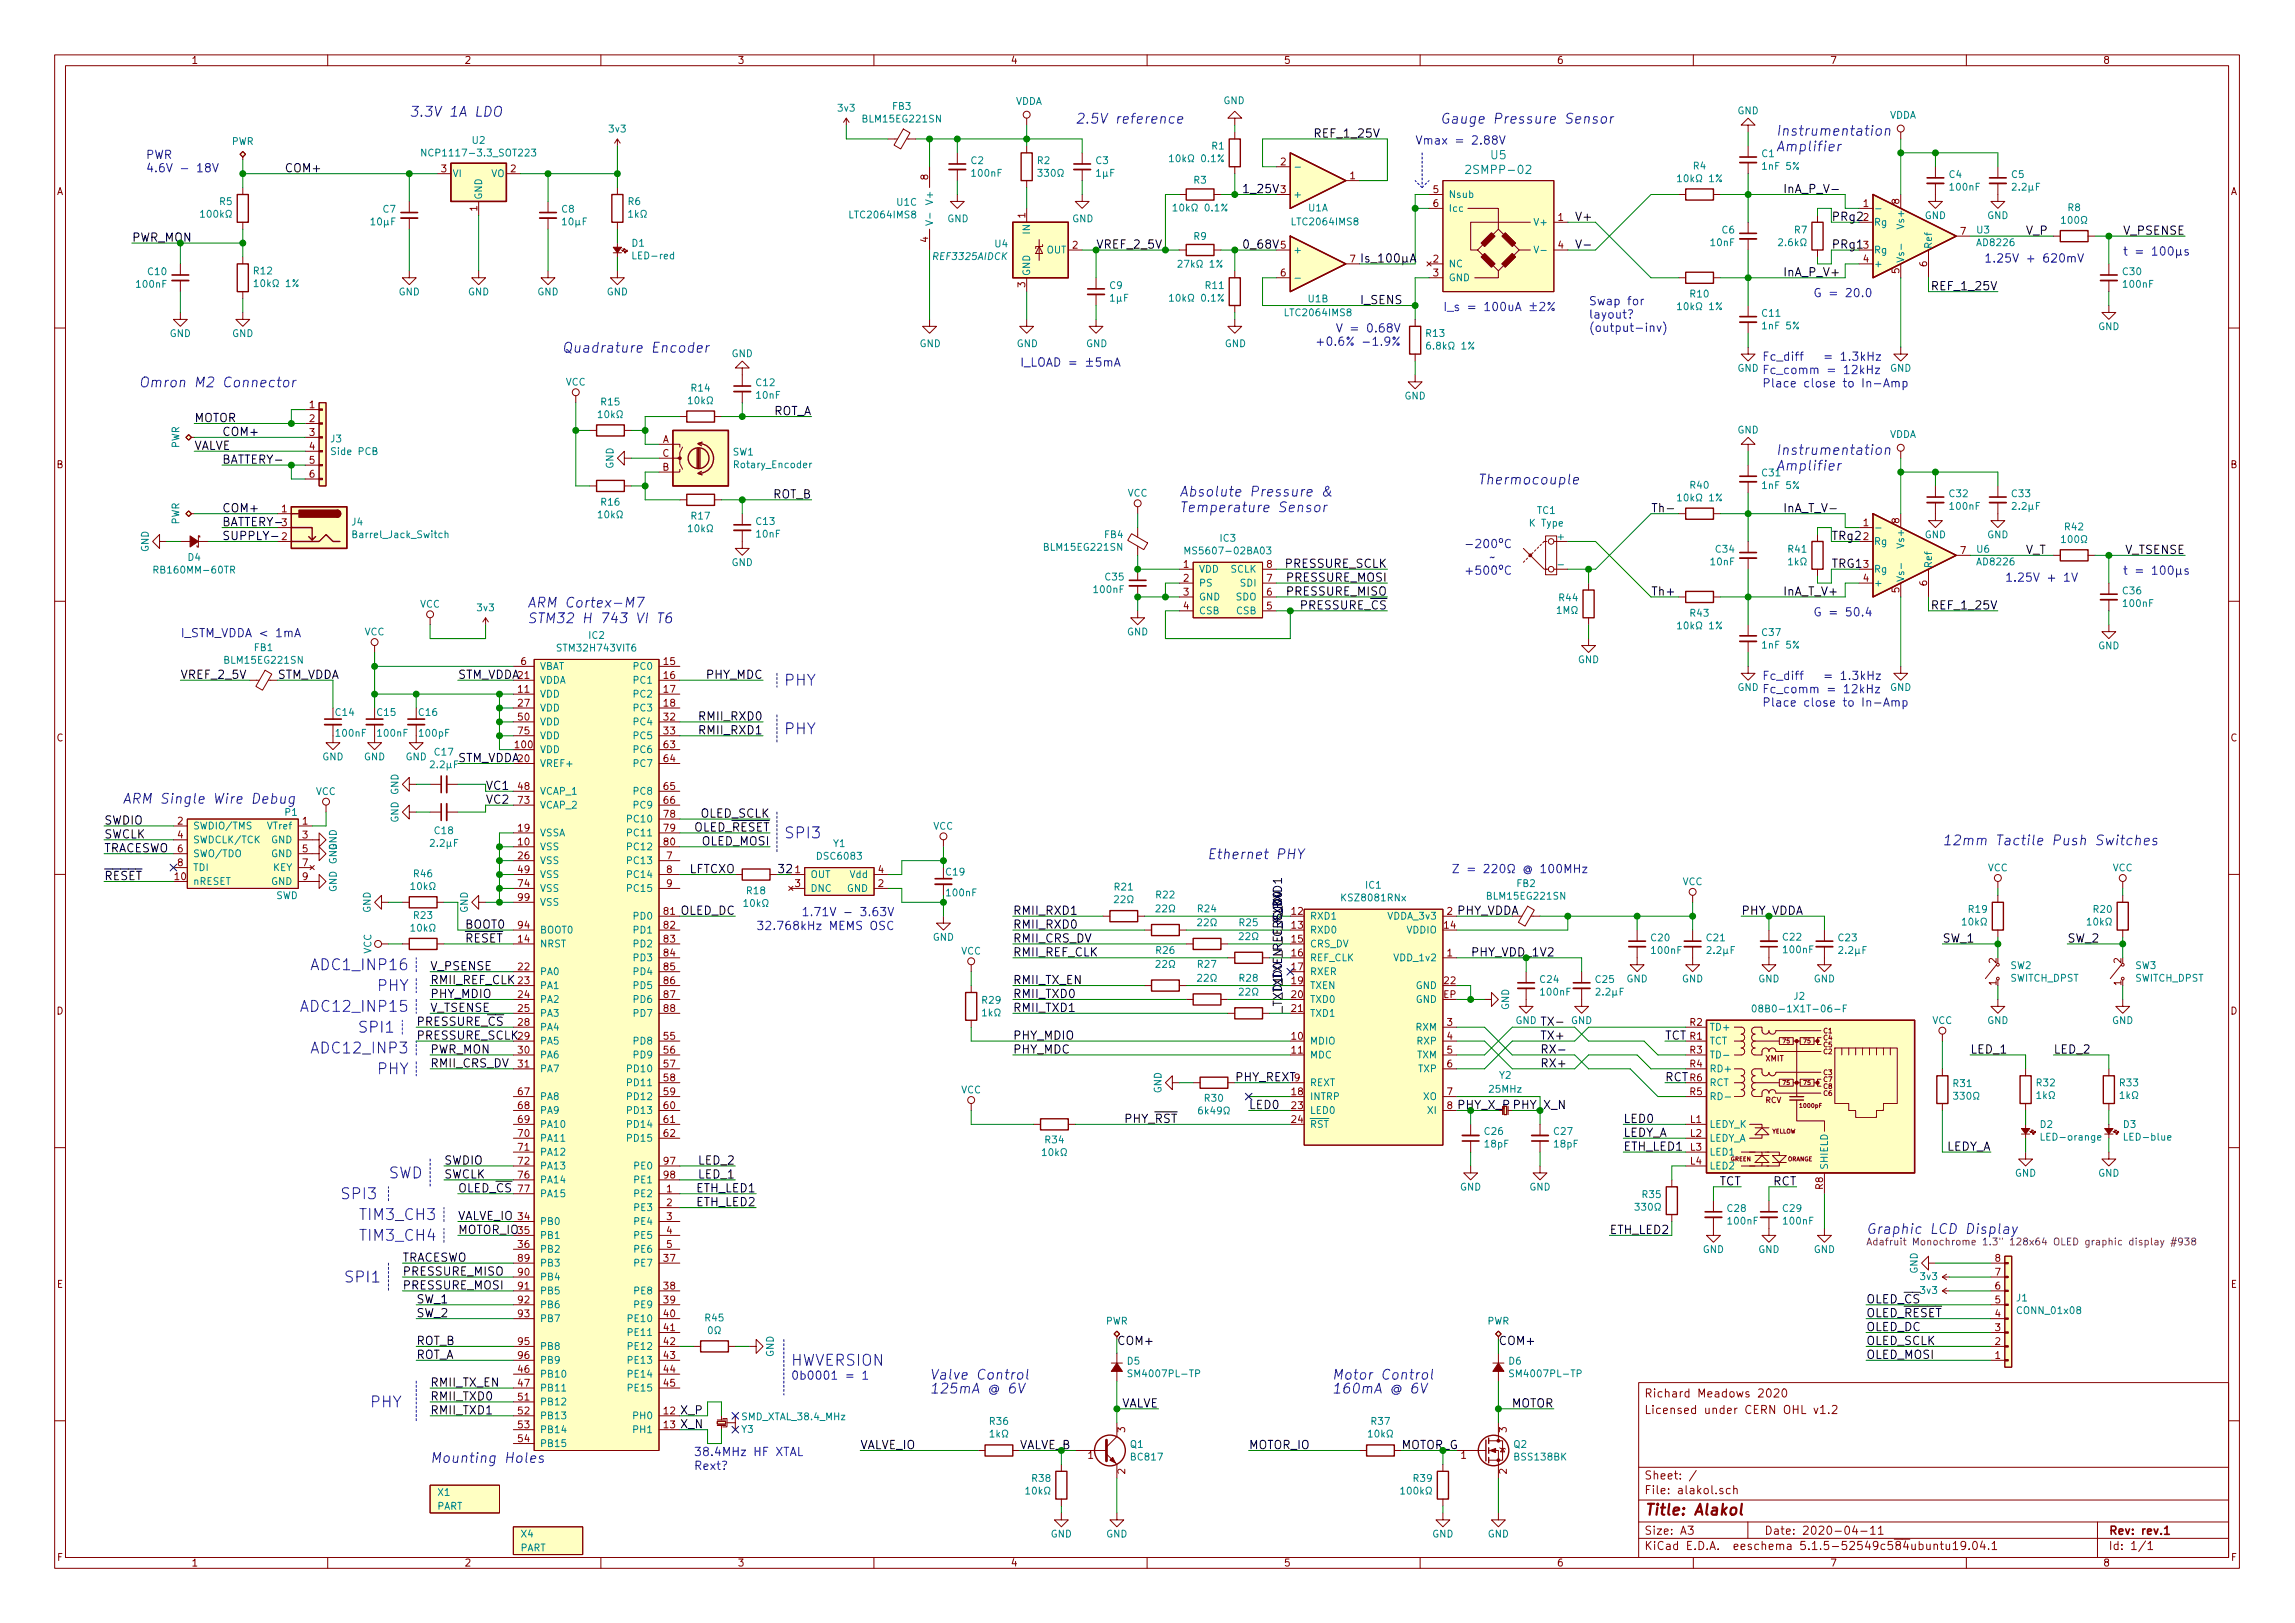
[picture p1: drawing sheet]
<svg xmlns="http://www.w3.org/2000/svg" width="420mm" height="297mm" viewBox="0 0 420 297" stroke-linecap="round" stroke-linejoin="round" font-family="sans-serif">
<defs><g id="words">
<g font-size="2.8" fill="#0000c2">
<text x="143.5" y="125.5">PHY</text>
<text x="143.5" y="134.4">PHY</text>
<text x="143.5" y="153.5">SPI3</text>
<text x="58" y="177.6">ADC1_INP16</text>
<text x="56.4" y="185.2">ADC12_INP15</text>
<text x="69.2" y="181.4">PHY</text>
<text x="66.3" y="189">SPI1</text>
<text x="58" y="192.8">ADC12_INP3</text>
<text x="69.2" y="196.6">PHY</text>
<text x="70.9" y="215.7">SWD</text>
<text x="62.2" y="219.5">SPI3</text>
<text x="66.5" y="227.1">TIM3_CH4</text>
<text x="66.5" y="223.3">TIM3_CH3</text>
<text x="63.8" y="234.7">SPI1</text>
<text x="144.8" y="250">HWVERSION</text>
<text x="67.9" y="257.6">PHY</text>
</g>
<text font-size="2.8" fill="#840000" x="301" y="277.3">Title: Alakol</text>
<g font-size="2.5" fill="#0000c2">
<text x="74.9" y="21.4">3.3V 1A LDO</text>
<text x="196.8" y="22.6">2.5V reference</text>
<text x="267.4" y="22.6">Gauge Pressure Sensor</text>
<text x="325.1" y="24.9">Instrumentation</text>
<text x="325.1" y="27.7">Amplifier</text>
<text x="102.9" y="64.6">Quadrature Encoder</text>
<text x="25.4" y="70.9">Omron M2 Connector</text>
<text x="325.1" y="83.3">Instrumentation</text>
<text x="270.5" y="88.7">Thermocouple</text>
<text x="325.1" y="86.1">Amplifier</text>
<text x="215.9" y="90.9">Absolute Pressure &amp;</text>
<text x="215.9" y="93.8">Temperature Sensor</text>
<text x="96.5" y="111.2">ARM Cortex-M7</text>
<text x="96.5" y="114.1">STM32 H 743 VI T6</text>
<text x="26" y="147.1">ARM Single Wire Debug</text>
<text x="355.6" y="154.7">12mm Tactile Push Switches</text>
<text x="221" y="157.3">Ethernet PHY</text>
<text x="341.6" y="225.8">Graphic LCD Display</text>
<text x="170.2" y="255.1">125mA @ 6V</text>
<text x="170.2" y="252.5">Valve Control</text>
<text x="243.8" y="255.1">160mA @ 6V</text>
<text x="243.8" y="252.5">Motor Control</text>
<text x="78.7" y="267.8">Mounting Holes</text>
</g>
<g font-size="2.1" fill="#0000c2">
<text x="26.7" y="29.1">PWR</text>
<text x="259.1" y="26.5">Vmax = 2.88V</text>
<text x="26.7" y="31.5">4.6V - 18V</text>
<text x="388.6" y="46.8">t = 100µs</text>
<text x="363.2" y="48">1.25V + 620mV</text>
<text x="264.2" y="56.9">I_s = 100uA ±2%</text>
<text x="290.8" y="55.9">Swap for</text>
<text x="290.8" y="58.3">layout?</text>
<text x="334.7" y="54.4">G = 20.0</text>
<text x="244.3" y="63.3">+0.6% -1.9%</text>
<text x="247.2" y="60.8">V = 0.68V</text>
<text x="290.8" y="60.7">(output-inv)</text>
<text x="186.7" y="67.1">I_LOAD = ±5mA</text>
<text x="322.6" y="66">Fc_diff</text>
<text x="322.6" y="68.5">Fc_comm = 12kHz</text>
<text x="322.6" y="70.9">Place close to In-Amp</text>
<text x="330.7" y="66">= 1.3kHz</text>
<text x="268" y="100.3">-200ºC</text>
<text x="268" y="105.2">+500ºC</text>
<text x="367" y="106.5">1.25V + 1V</text>
<text x="388.6" y="105.2">t = 100µs</text>
<text x="334.7" y="112.8">G = 50.4</text>
<text x="33" y="116.6">I_STM_VDDA &lt; 1mA</text>
<text x="322.6" y="124.4">Fc_diff</text>
<text x="330.7" y="124.4">= 1.3kHz</text>
<text x="322.6" y="126.9">Fc_comm = 12kHz</text>
<text x="322.6" y="129.3">Place close to In-Amp</text>
<text x="272.4" y="159.8">Z = 220 @ 100MHz</text>
<text x="150.9" y="167.7">1.71V - 3.63V</text>
<text x="141.4" y="170.2">32.768kHz MEMS OSC</text>
<text x="144.8" y="252.5">0b0001 = 1</text>
<text x="127" y="269">Rext?</text>
<text x="127" y="266.5">38.4MHz HF XTAL</text>
</g>
<g font-size="2.1">
<text x="241.2" y="25.2">REF_1_25V</text>
<text x="52.1" y="31.5">COM+</text>
<text x="227.3" y="35.3">1_25V</text>
<text x="326.4" y="35.3">InA_P_V-</text>
<text x="288.3" y="40.4">V+</text>
<text x="335.3" y="40.4">PRg2</text>
<text x="227.3" y="45.5">0_68V</text>
<text x="335.3" y="45.5">PRg1</text>
<text x="370.8" y="43">V_P</text>
<text x="388.8" y="43">V_PSENSE</text>
<text x="248.9" y="48">Is_100µA</text>
<text x="326.4" y="50.6">InA_P_V+</text>
<text x="354.2" y="53.1">REF_1_25V</text>
<text x="248.9" y="55.7">I_SENS</text>
<text x="35.6" y="77.3">MOTOR</text>
<text x="141.4" y="76">ROT_A</text>
<text x="35.6" y="82.3">VALVE</text>
<text x="40.6" y="79.8">COM+</text>
<text x="40.6" y="84.9">BATTERY-</text>
<text x="40.6" y="93.8">COM+</text>
<text x="141.4" y="91.2">ROT_B</text>
<text x="302.3" y="93.8">Th-</text>
<text x="326.4" y="93.8">InA_T_V-</text>
<text x="40.6" y="98.8">SUPPLY-</text>
<text x="40.6" y="96.3">BATTERY-</text>
<text x="335.3" y="98.8">TRg2</text>
<text x="370.8" y="101.4">V_T</text>
<text x="389" y="101.4">V_TSENSE</text>
<text x="235.4" y="103.9">PRESSURE_SCLK</text>
<text x="235.7" y="106.5">PRESSURE_MOSI</text>
<text x="335.3" y="103.9">TRG1</text>
<text x="235.7" y="109">PRESSURE_MISO</text>
<text x="238.2" y="111.5">PRESSURE_CS</text>
<text x="302.3" y="109">Th+</text>
<text x="326.4" y="109">InA_T_V+</text>
<text x="354.2" y="111.5">REF_1_25V</text>
<text x="33" y="124.2">VREF_2_5V</text>
<text x="50.8" y="124.2">STM_VDDA</text>
<text x="83.8" y="124.2">STM_VDDA</text>
<text x="129.3" y="124.2">PHY_MDC</text>
<text x="128.4" y="131.9">RMII_RXD0</text>
<text x="128.4" y="134.4">RMII_RXD1</text>
<text x="83.8" y="139.5">STM_VDDA</text>
<text x="88.9" y="147.1">VC2</text>
<text x="88.9" y="144.6">VC1</text>
<text x="128.1" y="149.6">OLED_SCLK</text>
<text x="19" y="156">TRACESWO</text>
<text x="19" y="150.9">SWDIO</text>
<text x="19" y="153.5">SWCLK</text>
<text x="126.8" y="152.2">OLED_RESET</text>
<text x="128.5" y="154.7">OLED_MOSI</text>
<text x="19" y="161.1">RESET</text>
<text x="126.1" y="159.8">LFTCXO</text>
<text x="142.2" y="159.8">32</text>
<text x="124.5" y="167.4">OLED_DC</text>
<text x="185.4" y="167.4">RMII_RXD1</text>
<text x="234.7" y="167.7" transform="rotate(-90 234.7 167.7)">_RXD1</text>
<text x="266.7" y="167.4">PHY_VDDA</text>
<text x="85.1" y="170">BOOT0</text>
<text x="85.1" y="172.5">RESET</text>
<text x="185.4" y="172.5">RMII_CRS_DV</text>
<text x="185.4" y="170">RMII_RXD0</text>
<text x="234.7" y="170.2" transform="rotate(-90 234.7 170.2)">_RXD0</text>
<text x="355.6" y="172.5">SW_1</text>
<text x="378.5" y="172.5">SW_2</text>
<text x="78.7" y="177.6">V_PSENSE</text>
<text x="185.4" y="175">RMII_REF_CLK</text>
<text x="234.7" y="175.3" transform="rotate(-90 234.7 175.3)">_REF_CLK</text>
<text x="78.7" y="180.1">RMII_REF_CLK</text>
<text x="78.7" y="185.2">V_TSENSE</text>
<text x="78.7" y="182.7">PHY_MDIO</text>
<text x="185.4" y="185.2">RMII_TXD1</text>
<text x="185.4" y="182.7">RMII_TXD0</text>
<text x="185.4" y="180.1">RMII_TX_EN</text>
<text x="234.7" y="185.5" transform="rotate(-90 234.7 185.5)">_TXD1</text>
<text x="234.7" y="182.9" transform="rotate(-90 234.7 182.9)">_TXD0</text>
<text x="76.2" y="187.7">PRESSURE_CS</text>
<text x="76.2" y="190.3">PRESSURE_SCLK</text>
<text x="185.4" y="190.3">PHY_MDIO</text>
<text x="281.9" y="187.7">TX-</text>
<text x="281.9" y="190.3">TX+</text>
<text x="304.8" y="190.3">TCT</text>
<text x="78.7" y="195.4">RMII_CRS_DV</text>
<text x="78.7" y="192.8">PWR_MON</text>
<text x="185.4" y="192.8">PHY_MDC</text>
<text x="226.1" y="197.9">PHY_REXT</text>
<text x="281.9" y="192.8">RX-</text>
<text x="281.9" y="195.4">RX+</text>
<text x="304.8" y="197.9">RCT</text>
<text x="360.7" y="192.8">LED_1</text>
<text x="375.9" y="192.8">LED_2</text>
<text x="228.6" y="203">LED0</text>
<text x="205.7" y="205.5">PHY_RST</text>
<text x="297.2" y="205.5">LED0</text>
<text x="297.2" y="208.1">LEDY_A</text>
<text x="81.3" y="213.1">SWDIO</text>
<text x="81.3" y="215.7">SWCLK</text>
<text x="128" y="213.1">LED_2</text>
<text x="128" y="215.7">LED_1</text>
<text x="297.2" y="210.6">ETH_LED1</text>
<text x="356.1" y="210.6">LEDY_A</text>
<text x="83.8" y="218.2">OLED_CS</text>
<text x="127.6" y="220.8">ETH_LED2</text>
<text x="127.6" y="218.2">ETH_LED1</text>
<text x="314.7" y="217">TCT</text>
<text x="324.6" y="217">RCT</text>
<text x="83.8" y="223.3">VALVE_IO</text>
<text x="83.8" y="225.8">MOTOR_IO</text>
<text x="294.6" y="225.8">ETH_LED2</text>
<text x="73.7" y="233.5">PRESSURE_MISO</text>
<text x="73.7" y="230.9">TRACESWO</text>
<text x="73.7" y="236">PRESSURE_MOSI</text>
<text x="76.2" y="238.5">SW_1</text>
<text x="341.6" y="238.5">OLED_CS</text>
<text x="76.2" y="241.1">SW_2</text>
<text x="341.6" y="243.6">OLED_DC</text>
<text x="341.6" y="241.1">OLED_RESET</text>
<text x="76.2" y="246.2">ROT_B</text>
<text x="76.2" y="248.7">ROT_A</text>
<text x="204.5" y="246.2">COM+</text>
<text x="274.3" y="246.2">COM+</text>
<text x="341.6" y="248.7">OLED_MOSI</text>
<text x="341.6" y="246.2">OLED_SCLK</text>
<text x="78.7" y="253.8">RMII_TX_EN</text>
<text x="78.7" y="256.3">RMII_TXD0</text>
<text x="205" y="257.6">VALVE</text>
<text x="276.6" y="257.6">MOTOR</text>
<text x="78.7" y="258.9">RMII_TXD1</text>
<text x="124.5" y="258.9">X_P</text>
<text x="124.5" y="261.4">X_N</text>
<text x="157.5" y="265.2">VALVE_IO</text>
<text x="228.6" y="265.2">MOTOR_IO</text>
</g>
<g font-size="2.1" fill="#008484">
<text x="273" y="29.1">U5</text>
<text x="269.2" y="31.8">2SMPP-02</text>
</g>
<g font-size="2.1" fill="#008400">
<text x="24.1" y="44.2">PWR_MON</text>
<text x="200.7" y="45.5">VREF_2_5V</text>
<text x="318.8" y="167.4">PHY_VDDA</text>
<text x="269.2" y="175">PHY_VDD_1V2</text>
<text x="266.7" y="203">PHY_X_P PHY_X_N</text>
<text x="186.7" y="265.2">VALVE_B</text>
<text x="256.5" y="265.2">MOTOR_G</text>
</g>
<g font-size="2.1" fill="#840000">
<text x="301" y="255.8">Richard Meadows 2020</text>
<text x="301" y="258.8">Licensed under CERN OHL v1.2</text>
<text x="301" y="273.5">File: alakol.sch</text>
<text x="301" y="270.8">Sheet: /</text>
<text x="301" y="280.9">Size: A3</text>
<text x="323" y="280.9">Date: 2020-04-11</text>
<text x="386" y="280.9">Rev: rev.1</text>
<text x="301" y="283.7">KiCad E.D.A. eeschema 5.1.5-52549c584ubuntu19.04.1</text>
<text x="386" y="283.7">Id: 1/1</text>
</g>
<g font-size="1.8" fill="#840000">
<text x="35" y="11.7">1</text>
<text x="85" y="11.7">2</text>
<text x="135" y="11.7">3</text>
<text x="185" y="11.7">4</text>
<text x="235" y="11.7">5</text>
<text x="285" y="11.7">6</text>
<text x="335" y="11.7">7</text>
<text x="385" y="11.7">8</text>
<text x="10.4" y="35.7">A</text>
<text x="80.8" y="31.5">3</text>
<text x="93.5" y="31.5">2</text>
<text x="169.9" y="32.9" transform="rotate(-90 169.9 32.9)">8</text>
<text x="234.5" y="30.3">2</text>
<text x="234.5" y="35.3">3</text>
<text x="247.2" y="32.8">1</text>
<text x="262.4" y="35.3">5</text>
<text x="408.4" y="35.7">A</text>
<text x="87.4" y="38.6" transform="rotate(-90 87.4 38.6)">1</text>
<text x="187.7" y="39.9" transform="rotate(-90 187.7 39.9)">1</text>
<text x="262.4" y="37.9">6</text>
<text x="285.3" y="40.4">1</text>
<text x="341.1" y="37.9">1</text>
<text x="341.1" y="40.4">2</text>
<text x="347.7" y="37.3" transform="rotate(-90 347.7 37.3)">8</text>
<text x="169.9" y="44.3" transform="rotate(-90 169.9 44.3)">4</text>
<text x="196.4" y="45.5">2</text>
<text x="234.5" y="45.5">5</text>
<text x="285.3" y="45.5">4</text>
<text x="341.1" y="45.5">3</text>
<text x="358.9" y="43">7</text>
<text x="187.7" y="52.6" transform="rotate(-90 187.7 52.6)">3</text>
<text x="234.5" y="50.6">6</text>
<text x="247.2" y="48">7</text>
<text x="262.4" y="48">2</text>
<text x="262.4" y="50.6">3</text>
<text x="341.1" y="48">4</text>
<text x="347.7" y="50" transform="rotate(-90 347.7 50)">5</text>
<text x="352.8" y="48.8" transform="rotate(-90 352.8 48.8)">6</text>
<text x="56.7" y="74.7">1</text>
<text x="56.7" y="77.3">2</text>
<text x="56.7" y="79.8">3</text>
<text x="56.7" y="82.3">4</text>
<text x="121.3" y="81.1">A</text>
<text x="121.3" y="83.6">C</text>
<text x="10.4" y="85.7">B</text>
<text x="56.7" y="84.9">5</text>
<text x="56.7" y="87.4">6</text>
<text x="121.3" y="86.1">B</text>
<text x="408.4" y="85.7">B</text>
<text x="51.6" y="93.8">1</text>
<text x="347.7" y="95.8" transform="rotate(-90 347.7 95.8)">8</text>
<text x="51.6" y="98.8">2</text>
<text x="51.6" y="96.3">3</text>
<text x="341.1" y="96.3">1</text>
<text x="341.1" y="98.8">2</text>
<text x="358.9" y="101.4">7</text>
<text x="216.7" y="103.9">1</text>
<text x="216.7" y="106.5">2</text>
<text x="231.9" y="106.5">7</text>
<text x="231.9" y="103.9">8</text>
<text x="341.1" y="103.9">3</text>
<text x="341.1" y="106.5">4</text>
<text x="352.8" y="107.2" transform="rotate(-90 352.8 107.2)">6</text>
<text x="216.7" y="109">3</text>
<text x="216.7" y="111.5">4</text>
<text x="231.9" y="111.5">5</text>
<text x="231.9" y="109">6</text>
<text x="347.7" y="108.5" transform="rotate(-90 347.7 108.5)">5</text>
<text x="94.9" y="124.2">21</text>
<text x="95.4" y="121.7">6</text>
<text x="121.6" y="121.7">15</text>
<text x="121.6" y="124.2">16</text>
<text x="94.9" y="126.8">11</text>
<text x="94.9" y="129.3">27</text>
<text x="94.9" y="131.9">50</text>
<text x="121.6" y="126.8">17</text>
<text x="121.6" y="129.3">18</text>
<text x="121.6" y="131.9">32</text>
<text x="10.4" y="135.7">C</text>
<text x="94.4" y="136.9">100</text>
<text x="94.9" y="134.4">75</text>
<text x="121.6" y="134.4">33</text>
<text x="121.6" y="136.9">63</text>
<text x="408.4" y="135.7">C</text>
<text x="94.9" y="139.5">20</text>
<text x="121.6" y="139.5">64</text>
<text x="94.9" y="144.6">48</text>
<text x="94.9" y="147.1">73</text>
<text x="121.6" y="144.6">65</text>
<text x="121.6" y="147.1">66</text>
<text x="121.6" y="149.6">78</text>
<text x="32.5" y="150.9">2</text>
<text x="32.5" y="153.5">4</text>
<text x="32.5" y="156">6</text>
<text x="55.4" y="150.9">1</text>
<text x="55.4" y="153.5">3</text>
<text x="55.4" y="156">5</text>
<text x="94.9" y="154.7">10</text>
<text x="94.9" y="152.2">19</text>
<text x="121.6" y="152.2">79</text>
<text x="121.6" y="154.7">80</text>
<text x="32.1" y="161.1">10</text>
<text x="32.5" y="158.5">8</text>
<text x="55.4" y="158.5">7</text>
<text x="55.4" y="161.1">9</text>
<text x="94.9" y="157.3">26</text>
<text x="94.9" y="159.8">49</text>
<text x="122.1" y="157.3">7</text>
<text x="122.1" y="159.8">8</text>
<text x="145.6" y="159.8">1</text>
<text x="160.8" y="159.8">4</text>
<text x="94.9" y="162.3">74</text>
<text x="94.9" y="164.9">99</text>
<text x="121.6" y="167.4">81</text>
<text x="122.1" y="162.3">9</text>
<text x="145.6" y="162.3">3</text>
<text x="160.8" y="162.3">2</text>
<text x="236.5" y="167.4">12</text>
<text x="264.9" y="167.4">2</text>
<text x="94.9" y="172.5">14</text>
<text x="94.9" y="170">94</text>
<text x="121.6" y="170">82</text>
<text x="121.6" y="172.5">83</text>
<text x="236.5" y="170">13</text>
<text x="236.5" y="172.5">15</text>
<text x="264.5" y="170">14</text>
<text x="94.9" y="177.6">22</text>
<text x="121.6" y="175">84</text>
<text x="121.6" y="177.6">85</text>
<text x="236.5" y="175">16</text>
<text x="236.5" y="177.6">17</text>
<text x="264.9" y="175">1</text>
<text x="365.5" y="176.3" transform="rotate(-90 365.5 176.3)">2</text>
<text x="388.4" y="176.3" transform="rotate(-90 388.4 176.3)">2</text>
<text x="10.4" y="185.7">D</text>
<text x="94.9" y="180.1">23</text>
<text x="94.9" y="182.7">24</text>
<text x="94.9" y="185.2">25</text>
<text x="121.6" y="180.1">86</text>
<text x="121.6" y="182.7">87</text>
<text x="121.6" y="185.2">88</text>
<text x="236.5" y="180.1">19</text>
<text x="236.5" y="182.7">20</text>
<text x="236.5" y="185.2">21</text>
<text x="264.3" y="182.7">EP</text>
<text x="264.5" y="180.1">22</text>
<text x="365.5" y="180.4" transform="rotate(-90 365.5 180.4)">1</text>
<text x="388.4" y="180.4" transform="rotate(-90 388.4 180.4)">1</text>
<text x="408.4" y="185.7">D</text>
<text x="94.9" y="187.7">28</text>
<text x="94.9" y="190.3">29</text>
<text x="121.6" y="190.3">55</text>
<text x="236.5" y="190.3">10</text>
<text x="264.9" y="187.7">3</text>
<text x="264.9" y="190.3">4</text>
<text x="309.4" y="190.3">R1</text>
<text x="309.4" y="187.7">R2</text>
<text x="94.9" y="192.8">30</text>
<text x="94.9" y="195.4">31</text>
<text x="121.6" y="192.8">56</text>
<text x="121.6" y="195.4">57</text>
<text x="121.6" y="197.9">58</text>
<text x="236.5" y="192.8">11</text>
<text x="264.9" y="192.8">5</text>
<text x="264.9" y="195.4">6</text>
<text x="309.4" y="192.8">R3</text>
<text x="309.4" y="195.4">R4</text>
<text x="309.4" y="197.9">R6</text>
<text x="94.9" y="200.4">67</text>
<text x="94.9" y="203">68</text>
<text x="121.6" y="200.4">59</text>
<text x="121.6" y="203">60</text>
<text x="236.5" y="200.4">18</text>
<text x="236.5" y="203">23</text>
<text x="264.9" y="200.4">7</text>
<text x="264.9" y="203">8</text>
<text x="309.4" y="200.4">R5</text>
<text x="94.9" y="205.5">69</text>
<text x="94.9" y="208.1">70</text>
<text x="121.6" y="205.5">61</text>
<text x="121.6" y="208.1">62</text>
<text x="236.5" y="205.5">24</text>
<text x="309.5" y="205.5">L1</text>
<text x="309.5" y="208.1">L2</text>
<text x="94.9" y="210.6">71</text>
<text x="94.9" y="213.1">72</text>
<text x="94.9" y="215.7">76</text>
<text x="121.6" y="213.1">97</text>
<text x="121.6" y="215.7">98</text>
<text x="309.5" y="210.6">L3</text>
<text x="309.5" y="213.1">L4</text>
<text x="94.9" y="218.2">77</text>
<text x="122.1" y="218.2">1</text>
<text x="122.1" y="220.8">2</text>
<text x="333.8" y="217.7" transform="rotate(-90 333.8 217.7)">R8</text>
<text x="94.9" y="223.3">34</text>
<text x="94.9" y="225.8">35</text>
<text x="122.1" y="223.3">3</text>
<text x="122.1" y="225.8">4</text>
<text x="94.9" y="228.4">36</text>
<text x="94.9" y="230.9">89</text>
<text x="94.9" y="233.5">90</text>
<text x="121.6" y="230.9">37</text>
<text x="122.1" y="228.4">5</text>
<text x="365.3" y="233.5">7</text>
<text x="365.3" y="230.9">8</text>
<text x="10.4" y="235.7">E</text>
<text x="94.9" y="236">91</text>
<text x="94.9" y="238.5">92</text>
<text x="121.6" y="236">38</text>
<text x="121.6" y="238.5">39</text>
<text x="365.3" y="238.5">5</text>
<text x="365.3" y="236">6</text>
<text x="408.4" y="235.7">E</text>
<text x="94.9" y="241.1">93</text>
<text x="121.6" y="241.1">40</text>
<text x="121.6" y="243.6">41</text>
<text x="365.3" y="243.6">3</text>
<text x="365.3" y="241.1">4</text>
<text x="94.9" y="251.2">46</text>
<text x="94.9" y="246.2">95</text>
<text x="94.9" y="248.7">96</text>
<text x="121.6" y="246.2">42</text>
<text x="121.6" y="248.7">43</text>
<text x="121.6" y="251.2">44</text>
<text x="365.3" y="248.7">1</text>
<text x="365.3" y="246.2">2</text>
<text x="94.9" y="253.8">47</text>
<text x="94.9" y="256.3">51</text>
<text x="121.6" y="253.8">45</text>
<text x="94.9" y="258.9">52</text>
<text x="94.9" y="261.4">53</text>
<text x="94.9" y="263.9">54</text>
<text x="121.6" y="258.9">12</text>
<text x="121.6" y="261.4">13</text>
<text x="206" y="262.1" transform="rotate(-90 206 262.1)">3</text>
<text x="275.8" y="262.1" transform="rotate(-90 275.8 262.1)">3</text>
<text x="199.2" y="267">1</text>
<text x="206" y="269.8" transform="rotate(-90 206 269.8)">2</text>
<text x="267.5" y="267">1</text>
<text x="275.8" y="269.8" transform="rotate(-90 275.8 269.8)">2</text>
<text x="10.5" y="285.7">F</text>
<text x="35" y="286.7">1</text>
<text x="85" y="286.7">2</text>
<text x="135" y="286.7">3</text>
<text x="185" y="286.7">4</text>
<text x="235" y="286.7">5</text>
<text x="285" y="286.7">6</text>
<text x="335" y="286.7">7</text>
<text x="385" y="286.7">8</text>
<text x="408.5" y="285.7">F</text>
</g>
<g font-size="1.8" fill="#008484">
<text x="153.5" y="20.4">3v3</text>
<text x="158.2" y="22.4">BLM15EG221SN</text>
<text x="163.4" y="20.1">FB3</text>
<text x="185.9" y="19.2">VDDA</text>
<text x="224" y="19.1">GND</text>
<text x="318.1" y="20.9">GND</text>
<text x="345.9" y="21.7">VDDA</text>
<text x="42.4" y="26.5">PWR</text>
<text x="78.5" y="28.6">NCP1117-3.3_SOT223</text>
<text x="86.5" y="26.3">U2</text>
<text x="111.6" y="24.2">3v3</text>
<text x="215.3" y="29.7">10k 0.1%</text>
<text x="221.9" y="27.4">R1</text>
<text x="322.6" y="28.8">C1</text>
<text x="82.8" y="32.4">VI</text>
<text x="89.9" y="32.4">VO</text>
<text x="177.8" y="30">C2</text>
<text x="178.1" y="32.3">100nF</text>
<text x="189.9" y="30">R2</text>
<text x="190.9" y="32.3">330</text>
<text x="200.7" y="30">C3</text>
<text x="200.8" y="32.3">1µF</text>
<text x="218.6" y="33.6">R3</text>
<text x="308.2" y="33.3">10k 1%</text>
<text x="310" y="31">R4</text>
<text x="322.9" y="31.1">1nF 5%</text>
<text x="356.9" y="32.6">C4</text>
<text x="357.1" y="34.9">100nF</text>
<text x="368.3" y="32.6">C5</text>
<text x="368.6" y="34.9">2.2µF</text>
<text x="37.6" y="39.8">100k</text>
<text x="40.2" y="37.5">R5</text>
<text x="68" y="41.2">10µF</text>
<text x="70.2" y="38.9">C7</text>
<text x="88.3" y="36.6" transform="rotate(-90 88.3 36.6)">GND</text>
<text x="102.9" y="38.9">C8</text>
<text x="103.1" y="41.2">10µF</text>
<text x="115" y="37.5">R6</text>
<text x="115.7" y="39.8">1k</text>
<text x="155.9" y="40">LTC2064IMS8</text>
<text x="164.2" y="37.7">U1C</text>
<text x="170.8" y="37" transform="rotate(-90 170.8 37)">V+</text>
<text x="173.4" y="40.7">GND</text>
<text x="196.3" y="40.7">GND</text>
<text x="216" y="38.7">10k 0.1%</text>
<text x="236.7" y="36.2">+</text>
<text x="236.8" y="41.2">LTC2064IMS8</text>
<text x="239.5" y="38.7">U1A</text>
<text x="265.2" y="36.2">Nsub</text>
<text x="265.2" y="38.8">Icc</text>
<text x="281.3" y="41.3">V+</text>
<text x="343" y="41.3">Rg</text>
<text x="348.6" y="41.5" transform="rotate(-90 348.6 41.5)">Vs+</text>
<text x="352.4" y="40.1">GND</text>
<text x="363.8" y="40.1">GND</text>
<text x="378.3" y="41">100</text>
<text x="378.6" y="38.6">R8</text>
<text x="115.7" y="45.1">D1</text>
<text x="116.2" y="47.5">LED-red</text>
<text x="171.1" y="47.6">REF3325AIDCK</text>
<text x="182.2" y="45.3">U4</text>
<text x="188.6" y="42.7" transform="rotate(-90 188.6 42.7)">IN</text>
<text x="191.6" y="46.4">OUT</text>
<text x="218.6" y="43.9">R9</text>
<text x="236.7" y="46.4">+</text>
<text x="313.3" y="45">10nF</text>
<text x="315.3" y="42.7">C6</text>
<text x="326.4" y="45">2.6k</text>
<text x="328.5" y="42.7">R7</text>
<text x="343" y="46.4">Rg</text>
<text x="353.7" y="45.6" transform="rotate(-90 353.7 45.6)">Ref</text>
<text x="361.9" y="42.7">U3</text>
<text x="362.2" y="45">AD8226</text>
<text x="25.1" y="52.7">100nF</text>
<text x="27.2" y="50.4">C10</text>
<text x="46.5" y="50.2">R12</text>
<text x="47.6" y="52.5">10k 1%</text>
<text x="188.6" y="50.6" transform="rotate(-90 188.6 50.6)">GND</text>
<text x="203.2" y="52.9">C9</text>
<text x="216.7" y="49">27k 1%</text>
<text x="220.8" y="52.9">R11</text>
<text x="265.2" y="48.9">NC</text>
<text x="265.2" y="51.5">GND</text>
<text x="343" y="48.9">+</text>
<text x="348.6" y="48.2" transform="rotate(-90 348.6 48.2)">Vs-</text>
<text x="388.7" y="50.4">C30</text>
<text x="388.9" y="52.7">100nF</text>
<text x="73" y="54.1">GND</text>
<text x="85.7" y="54.1">GND</text>
<text x="98.4" y="54.1">GND</text>
<text x="111.1" y="54.1">GND</text>
<text x="203.3" y="55.2">1µF</text>
<text x="215.3" y="55.2">10k 0.1%</text>
<text x="235.6" y="57.9">LTC2064IMS8</text>
<text x="239.5" y="55.3">U1B</text>
<text x="308.2" y="56.8">10k 1%</text>
<text x="309.5" y="54.4">R10</text>
<text x="322.7" y="58">C11</text>
<text x="31.1" y="61.7">GND</text>
<text x="42.5" y="61.7">GND</text>
<text x="133.9" y="65.4">GND</text>
<text x="168.4" y="63.5">GND</text>
<text x="186.1" y="63.5">GND</text>
<text x="198.8" y="63.5">GND</text>
<text x="224.2" y="63.5">GND</text>
<text x="261.1" y="61.7">R13</text>
<text x="262.3" y="64">6.8k 1%</text>
<text x="322.9" y="60.3">1nF 5%</text>
<text x="384.1" y="60.4">GND</text>
<text x="103.6" y="70.6">VCC</text>
<text x="126.6" y="71.7">R14</text>
<text x="138.5" y="70.7">C12</text>
<text x="318.1" y="68">GND</text>
<text x="346" y="68">GND</text>
<text x="110.1" y="74.2">R15</text>
<text x="110.3" y="76.5">10k</text>
<text x="126.8" y="74">10k</text>
<text x="138.6" y="73">10nF</text>
<text x="257.1" y="73.1">GND</text>
<text x="32.8" y="82.1" transform="rotate(-90 32.8 82.1)">PWR</text>
<text x="60.6" y="81">J3</text>
<text x="60.9" y="83.3">Side PCB</text>
<text x="134.2" y="83.4">SW1</text>
<text x="318.1" y="79.3">GND</text>
<text x="345.9" y="80.1">VDDA</text>
<text x="112.3" y="85.8" transform="rotate(-90 112.3 85.8)">GND</text>
<text x="134.6" y="85.7">Rotary_Encoder</text>
<text x="309.5" y="89.4">R40</text>
<text x="322.7" y="87.2">C31</text>
<text x="322.9" y="89.5">1nF 5%</text>
<text x="110.1" y="92.5">R16</text>
<text x="110.3" y="94.9">10k</text>
<text x="126.6" y="95.1">R17</text>
<text x="206.4" y="90.9">VCC</text>
<text x="281.4" y="94.1">TC1</text>
<text x="308.2" y="91.8">10k 1%</text>
<text x="356.9" y="91">C32</text>
<text x="357.1" y="93.3">100nF</text>
<text x="368.4" y="91">C33</text>
<text x="368.6" y="93.3">2.2µF</text>
<text x="27.2" y="101.1" transform="rotate(-90 27.2 101.1)">GND</text>
<text x="32.8" y="96" transform="rotate(-90 32.8 96)">PWR</text>
<text x="64.4" y="96.2">J4</text>
<text x="65" y="98.5">Barrel_Jack_Switch</text>
<text x="126.8" y="97.4">10k</text>
<text x="138.5" y="96.1">C13</text>
<text x="138.6" y="98.4">10nF</text>
<text x="191.4" y="100.8">BLM15EG221SN</text>
<text x="202.2" y="98.5">FB4</text>
<text x="218" y="101.5">MS5607-02BA03</text>
<text x="223.4" y="99.1">IC3</text>
<text x="280.2" y="96.4">K Type</text>
<text x="285.2" y="98.8">+</text>
<text x="314.2" y="101.2">C34</text>
<text x="327.4" y="101.2">R41</text>
<text x="343" y="99.7">Rg</text>
<text x="348.6" y="99.9" transform="rotate(-90 348.6 99.9)">Vs+</text>
<text x="352.4" y="98.5">GND</text>
<text x="361.9" y="101.2">U6</text>
<text x="363.8" y="98.5">GND</text>
<text x="378.1" y="97.1">R42</text>
<text x="378.3" y="99.4">100</text>
<text x="28.9" y="105">RB160MM-60TR</text>
<text x="34.4" y="102.7">D4</text>
<text x="133.9" y="103.6">GND</text>
<text x="202.4" y="106.2">C35</text>
<text x="219.5" y="104.8">VDD</text>
<text x="219.5" y="107.4">PS</text>
<text x="225.3" y="104.8">SCLK</text>
<text x="227.2" y="107.4">SDI</text>
<text x="285.5" y="103.9">-</text>
<text x="313.3" y="103.5">10nF</text>
<text x="328.1" y="103.5">1k</text>
<text x="343" y="104.8">Rg</text>
<text x="343" y="107.4">+</text>
<text x="348.6" y="106.6" transform="rotate(-90 348.6 106.6)">Vs-</text>
<text x="353.7" y="104" transform="rotate(-90 353.7 104)">Ref</text>
<text x="362.2" y="103.5">AD8226</text>
<text x="76.9" y="111.2">VCC</text>
<text x="87.4" y="111.9">3v3</text>
<text x="200.4" y="108.5">100nF</text>
<text x="219.5" y="109.9">GND</text>
<text x="219.5" y="112.4">CSB</text>
<text x="226.3" y="109.9">SDO</text>
<text x="226.4" y="112.4">CSB</text>
<text x="285.5" y="110">R44</text>
<text x="309.5" y="112.9">R43</text>
<text x="388.7" y="108.8">C36</text>
<text x="388.9" y="111.1">100nF</text>
<text x="46.6" y="119.2">FB1</text>
<text x="66.7" y="116.3">VCC</text>
<text x="102.4" y="119.2">STM32H743VIT6</text>
<text x="107.8" y="116.9">IC2</text>
<text x="206.3" y="116.3">GND</text>
<text x="308.2" y="115.2">10k 1%</text>
<text x="322.7" y="116.4">C37</text>
<text x="322.9" y="118.7">1nF 5%</text>
<text x="384.1" y="118.8">GND</text>
<text x="41.4" y="121.5">BLM15EG221SN</text>
<text x="98.8" y="125.1">VDDA</text>
<text x="98.8" y="122.6">VBAT</text>
<text x="116.2" y="122.6">PC0</text>
<text x="116.2" y="125.1">PC1</text>
<text x="288.9" y="121.4">GND</text>
<text x="61.5" y="131">C14</text>
<text x="69.1" y="131">C15</text>
<text x="76.7" y="131">C16</text>
<text x="98.8" y="127.7">VDD</text>
<text x="98.8" y="130.2">VDD</text>
<text x="116.2" y="127.7">PC2</text>
<text x="116.2" y="130.2">PC3</text>
<text x="318.1" y="126.5">GND</text>
<text x="346" y="126.5">GND</text>
<text x="61.7" y="134.8">100nF</text>
<text x="69.3" y="134.8">100nF</text>
<text x="76.9" y="134.8">100pF</text>
<text x="98.8" y="137.8">VDD</text>
<text x="98.8" y="132.8">VDD</text>
<text x="98.8" y="135.3">VDD</text>
<text x="116.2" y="132.8">PC4</text>
<text x="116.2" y="135.3">PC5</text>
<text x="116.2" y="137.8">PC6</text>
<text x="59" y="139.2">GND</text>
<text x="66.6" y="139.2">GND</text>
<text x="74.2" y="139.2">GND</text>
<text x="79" y="140.6">2.2µF</text>
<text x="79.6" y="138.3">C17</text>
<text x="98.8" y="140.4">VREF+</text>
<text x="116.2" y="140.4">PC7</text>
<text x="52.2" y="149.3">P1</text>
<text x="57.8" y="145.5">VCC</text>
<text x="98.8" y="145.5">VCAP_1</text>
<text x="98.8" y="148">VCAP_2</text>
<text x="116.2" y="145.5">PC8</text>
<text x="116.2" y="148">PC9</text>
<text x="35.3" y="151.8">SWDIO/TMS</text>
<text x="35.3" y="154.3">SWDCLK/TCK</text>
<text x="49.1" y="151.8">VTref</text>
<text x="49.7" y="154.3">GND</text>
<text x="61.6" y="155.7" transform="rotate(-90 61.6 155.7)">GND</text>
<text x="72.9" y="150.6" transform="rotate(-90 72.9 150.6)">GND GND</text>
<text x="79" y="155">2.2µF</text>
<text x="79.6" y="152.7">C18</text>
<text x="98.8" y="155.6">VSS</text>
<text x="98.8" y="153.1">VSSA</text>
<text x="115.2" y="150.5">PC10</text>
<text x="115.2" y="153.1">PC11</text>
<text x="115.2" y="155.6">PC12</text>
<text x="152.6" y="155">Y1</text>
<text x="170.8" y="151.9">VCC</text>
<text x="35.3" y="162">nRESET</text>
<text x="35.3" y="156.9">SWO/TDO</text>
<text x="35.3" y="159.4">TDI</text>
<text x="49.7" y="156.9">GND</text>
<text x="49.7" y="162">GND</text>
<text x="50" y="159.4">KEY</text>
<text x="75.8" y="160.6">R46</text>
<text x="98.8" y="158.2">VSS</text>
<text x="98.8" y="160.7">VSS</text>
<text x="115.2" y="158.2">PC13</text>
<text x="115.2" y="160.7">PC14</text>
<text x="148.3" y="160.7">OUT</text>
<text x="149.8" y="157.3">DSC6083</text>
<text x="155.7" y="160.7">Vdd</text>
<text x="173.3" y="160.2">C19</text>
<text x="363.9" y="159.5">VCC</text>
<text x="386.8" y="159.5">VCC</text>
<text x="50.5" y="164.6">SWD</text>
<text x="61.6" y="163.3" transform="rotate(-90 61.6 163.3)">GND</text>
<text x="67.9" y="167.1" transform="rotate(-90 67.9 167.1)">GND</text>
<text x="76" y="162.9">10k</text>
<text x="85.6" y="167.1" transform="rotate(-90 85.6 167.1)">GND</text>
<text x="98.8" y="163.2">VSS</text>
<text x="98.8" y="165.8">VSS</text>
<text x="115.2" y="163.2">PC15</text>
<text x="136.8" y="163.7">R18</text>
<text x="136.9" y="166">10k</text>
<text x="148.3" y="163.2">DNC</text>
<text x="155.1" y="163.2">GND</text>
<text x="173.4" y="164">100nF</text>
<text x="204.1" y="163">R21</text>
<text x="211.7" y="164.4">R22</text>
<text x="219.3" y="167">R24</text>
<text x="245.9" y="165">KSZ8081RNx</text>
<text x="250.1" y="162.6">IC1</text>
<text x="272.5" y="164.7">BLM15EG221SN</text>
<text x="277.7" y="162.3">FB2</text>
<text x="308" y="162">VCC</text>
<text x="360.5" y="167.1">R19</text>
<text x="383.3" y="167.1">R20</text>
<text x="75.8" y="168.2">R23</text>
<text x="76" y="170.5">10k</text>
<text x="98.8" y="173.4">NRST</text>
<text x="98.8" y="170.9">BOOT0</text>
<text x="116.2" y="168.3">PD0</text>
<text x="116.2" y="170.9">PD1</text>
<text x="116.2" y="173.4">PD2</text>
<text x="170.8" y="172.2">GND</text>
<text x="226.9" y="169.5">R25</text>
<text x="239.8" y="168.3">RXD1</text>
<text x="239.8" y="170.9">RXD0</text>
<text x="239.8" y="173.4">CRS_DV</text>
<text x="254.2" y="168.3">VDDA_3v3</text>
<text x="257.5" y="170.9">VDDIO</text>
<text x="302.3" y="172.3">C20</text>
<text x="312.5" y="172.3">C21</text>
<text x="326.5" y="172.1">C22</text>
<text x="336.6" y="172.3">C23</text>
<text x="360" y="169.4">10k</text>
<text x="382.9" y="169.4">10k</text>
<text x="68" y="174.6" transform="rotate(-90 68 174.6)">VCC</text>
<text x="98.8" y="178.5">PA0</text>
<text x="116.2" y="175.9">PD3</text>
<text x="116.2" y="178.5">PD4</text>
<text x="175.9" y="174.7">VCC</text>
<text x="211.7" y="174.6">R26</text>
<text x="219.3" y="177.1">R27</text>
<text x="226.9" y="179.7">R28</text>
<text x="239.8" y="175.9">REF_CLK</text>
<text x="239.8" y="178.5">RXER</text>
<text x="255.5" y="175.9">VDD_1v2</text>
<text x="282" y="179.9">C24</text>
<text x="292.2" y="179.9">C25</text>
<text x="297.8" y="179.8">GND</text>
<text x="302.5" y="174.6">100nF</text>
<text x="307.9" y="179.8">GND</text>
<text x="312.7" y="174.6">2.2µF</text>
<text x="321.9" y="179.8">GND</text>
<text x="326.6" y="174.5">100nF</text>
<text x="332.1" y="179.8">GND</text>
<text x="336.8" y="174.6">2.2µF</text>
<text x="368" y="179.7">SWITCH_DPST</text>
<text x="368.1" y="177.4">SW2</text>
<text x="390.9" y="179.7">SWITCH_DPST</text>
<text x="391" y="177.4">SW3</text>
<text x="98.8" y="181">PA1</text>
<text x="98.8" y="183.6">PA2</text>
<text x="116.2" y="181">PD5</text>
<text x="116.2" y="183.6">PD6</text>
<text x="179.9" y="183.7">R29</text>
<text x="239.8" y="181">TXEN</text>
<text x="239.8" y="183.6">TXD0</text>
<text x="259.2" y="181">GND</text>
<text x="259.2" y="183.6">GND</text>
<text x="276.3" y="184.9" transform="rotate(-90 276.3 184.9)">GND</text>
<text x="282.2" y="182.2">100nF</text>
<text x="292.4" y="182.2">2.2µF</text>
<text x="322.8" y="185.3">08B0-1X1T-06-F</text>
<text x="328.4" y="183">J2</text>
<text x="98.8" y="186.1">PA3</text>
<text x="98.8" y="188.6">PA4</text>
<text x="98.8" y="191.2">PA5</text>
<text x="116.2" y="191.2">PD8</text>
<text x="116.2" y="186.1">PD7</text>
<text x="180.5" y="186">1k</text>
<text x="239.8" y="191.2">MDIO</text>
<text x="239.8" y="186.1">TXD1</text>
<text x="259.2" y="188.6">RXM</text>
<text x="259.5" y="191.2">RXP</text>
<text x="277.4" y="187.4">GND</text>
<text x="287.6" y="187.4">GND</text>
<text x="312.9" y="191.2">TCT</text>
<text x="312.9" y="188.6">TD+</text>
<text x="353.7" y="187.4">VCC</text>
<text x="363.8" y="187.4">GND</text>
<text x="386.7" y="187.4">GND</text>
<text x="98.8" y="193.7">PA6</text>
<text x="98.8" y="196.3">PA7</text>
<text x="115.2" y="196.3">PD10</text>
<text x="116.2" y="193.7">PD9</text>
<text x="239.8" y="193.7">MDC</text>
<text x="259.4" y="193.7">TXM</text>
<text x="259.7" y="196.3">TXP</text>
<text x="274.5" y="197.4">Y2</text>
<text x="312.9" y="193.7">TD-</text>
<text x="312.9" y="196.3">RD+</text>
<text x="98.8" y="201.3">PA8</text>
<text x="98.8" y="203.9">PA9</text>
<text x="115.2" y="198.8">PD11</text>
<text x="115.2" y="201.3">PD12</text>
<text x="115.2" y="203.9">PD13</text>
<text x="175.9" y="200.1">VCC</text>
<text x="212.6" y="200.1" transform="rotate(-90 212.6 200.1)">GND</text>
<text x="220.3" y="203.9">6k49</text>
<text x="220.6" y="201.6">R30</text>
<text x="239.8" y="201.3">INTRP</text>
<text x="239.8" y="203.9">LED0</text>
<text x="239.8" y="198.8">REXT</text>
<text x="260.6" y="201.3">XO</text>
<text x="261.5" y="203.9">XI</text>
<text x="272.8" y="200">25MHz</text>
<text x="312.9" y="201.3">RD-</text>
<text x="312.9" y="198.8">RCT</text>
<text x="357.7" y="198.9">R31</text>
<text x="358.5" y="201.3">330</text>
<text x="372.9" y="198.8">R32</text>
<text x="373.6" y="201.1">1k</text>
<text x="388.1" y="198.8">R33</text>
<text x="388.8" y="201.1">1k</text>
<text x="98.8" y="206.4">PA10</text>
<text x="98.8" y="209">PA11</text>
<text x="115.2" y="206.4">PD14</text>
<text x="115.2" y="209">PD15</text>
<text x="191.4" y="209.3">R34</text>
<text x="239.8" y="206.4">RST</text>
<text x="271.9" y="207.7">C26</text>
<text x="284.6" y="207.7">C27</text>
<text x="312.9" y="206.4">LEDY_K</text>
<text x="312.9" y="209">LEDY_A</text>
<text x="373.5" y="206.4">D2</text>
<text x="374.1" y="208.7">LED-orange</text>
<text x="388.8" y="206.4">D3</text>
<text x="389.3" y="208.7">LED-blue</text>
<text x="98.8" y="211.5">PA12</text>
<text x="98.8" y="214">PA13</text>
<text x="116.3" y="214">PE0</text>
<text x="191.6" y="211.6">10k</text>
<text x="271.9" y="210">18pF</text>
<text x="284.6" y="210">18pF</text>
<text x="312.9" y="211.5">LED1</text>
<text x="312.9" y="214">LED2</text>
<text x="334.6" y="214.2" transform="rotate(-90 334.6 214.2)">SHIELD</text>
<text x="368.9" y="215.4">GND</text>
<text x="384.1" y="215.4">GND</text>
<text x="98.8" y="216.6">PA14</text>
<text x="98.8" y="219.1">PA15</text>
<text x="116.3" y="219.1">PE2</text>
<text x="116.3" y="221.7">PE3</text>
<text x="116.3" y="216.6">PE1</text>
<text x="267.3" y="217.9">GND</text>
<text x="280" y="217.9">GND</text>
<text x="300.2" y="221.6">330</text>
<text x="300.7" y="219.3">R35</text>
<text x="316.3" y="221.8">C28</text>
<text x="326.5" y="221.8">C29</text>
<text x="98.8" y="224.2">PB0</text>
<text x="98.8" y="226.7">PB1</text>
<text x="116.3" y="224.2">PE4</text>
<text x="116.3" y="226.7">PE5</text>
<text x="316.5" y="224.1">100nF</text>
<text x="326.6" y="224.1">100nF</text>
<text x="98.8" y="229.3">PB2</text>
<text x="98.8" y="231.8">PB3</text>
<text x="116.3" y="231.8">PE7</text>
<text x="116.3" y="229.3">PE6</text>
<text x="311.7" y="229.3">GND</text>
<text x="321.9" y="229.3">GND</text>
<text x="332.1" y="229.3">GND</text>
<text x="351.1" y="233.1" transform="rotate(-90 351.1 233.1)">GND</text>
<text x="98.8" y="234.4">PB4</text>
<text x="98.8" y="236.9">PB5</text>
<text x="98.8" y="239.4">PB6</text>
<text x="116.3" y="236.9">PE8</text>
<text x="116.3" y="239.4">PE9</text>
<text x="351.6" y="234.3">3v3</text>
<text x="351.6" y="236.8">3v3</text>
<text x="369.2" y="238.2">J1</text>
<text x="98.8" y="242">PB7</text>
<text x="115.3" y="242">PE10</text>
<text x="115.3" y="244.5">PE11</text>
<text x="129.2" y="241.8">R45</text>
<text x="202.4" y="242.4">PWR</text>
<text x="272.3" y="242.4">PWR</text>
<text x="369.6" y="240.5">CONN_01x08</text>
<text x="98.8" y="247.1">PB8</text>
<text x="98.8" y="249.6">PB9</text>
<text x="115.3" y="247.1">PE12</text>
<text x="115.3" y="249.6">PE13</text>
<text x="141.7" y="248.4" transform="rotate(-90 141.7 248.4)">GND</text>
<text x="206.4" y="249.7">D5</text>
<text x="276.3" y="249.7">D6</text>
<text x="98.8" y="252.1">PB10</text>
<text x="98.8" y="254.7">PB11</text>
<text x="98.8" y="257.2">PB12</text>
<text x="115.3" y="252.1">PE14</text>
<text x="115.3" y="254.7">PE15</text>
<text x="207.2" y="252.1">SM4007PL-TP</text>
<text x="277.1" y="252.1">SM4007PL-TP</text>
<text x="98.8" y="259.8">PB13</text>
<text x="98.8" y="262.3">PB14</text>
<text x="116.2" y="259.8">PH0</text>
<text x="116.2" y="262.3">PH1</text>
<text x="135.8" y="262.2">Y3</text>
<text x="136" y="259.9">SMD_XTAL_38.4_MHz</text>
<text x="181.3" y="260.8">R36</text>
<text x="181.9" y="263.1">1k</text>
<text x="251.1" y="260.8">R37</text>
<text x="251.3" y="263.1">10k</text>
<text x="98.8" y="264.8">PB15</text>
<text x="207" y="265">Q1</text>
<text x="207.2" y="267.3">BC817</text>
<text x="277.2" y="265">Q2</text>
<text x="277.4" y="267.3">BSS138BK</text>
<text x="80.2" y="273.8">X1</text>
<text x="188.5" y="273.5">10k</text>
<text x="189" y="271.2">R38</text>
<text x="257.3" y="273.5">100k</text>
<text x="258.8" y="271.2">R39</text>
<text x="80" y="276.3">PART</text>
<text x="95.5" y="281.4">X4</text>
<text x="192.4" y="281.4">GND</text>
<text x="202.5" y="281.4">GND</text>
<text x="262.2" y="281.4">GND</text>
<text x="272.4" y="281.4">GND</text>
<text x="95.2" y="283.9">PART</text>
</g>
<text font-size="1.8" x="237" y="197.9">9</text>
<text font-size="1.8" fill="#840084" x="346" y="227.9">Adafruit Monochrome 1.3&quot; 128x64 OLED graphic display #938</text>
<g font-size="1.4" fill="#840000">
<text x="323.2" y="194.2">XMIT</text>
<text x="323.2" y="201.9">RCV</text>
</g>
<g font-size="1.2" fill="#840000">
<text x="333.9" y="189.1">C1</text>
<text x="333.9" y="190.4">C4</text>
<text x="333.9" y="191.7">C5</text>
<text x="333.9" y="192.9">C2</text>
<text x="333.9" y="196.7">C3</text>
<text x="333.9" y="200.5">C6</text>
<text x="333.9" y="198">C7</text>
<text x="333.9" y="199.3">C8</text>
</g>
<g font-size="1.1" fill="#840000">
<text x="326.4" y="190.9">75</text>
<text x="330.3" y="190.9">75</text>
<text x="326.4" y="198.6">75</text>
<text x="329.6" y="202.8">1000pF</text>
<text x="330.3" y="198.6">75</text>
<text x="324.3" y="207.5">YELLOW</text>
<text x="327.3" y="212.5">ORANGE</text>
</g>
<text font-size="1.1" fill="#008484" x="316.8" y="212.5">GREEN</text>
</g></defs>
<g fill="none" stroke="#840000" stroke-width=".18">
<path d="M10 10h400v277h-400zM12 12h396v273.1h-396zM60 10v2M110 10v2M160 10v2M210 10v2M260 10v2M310 10v2M360 10v2M44.4 27.7l.6 .5-.6 .5-.5-.5zM44.4 28.7v.5M44.4 34.3v1.3"/>
<path d="M74.9 36.9v2M74.9 39.9v2M80 31.8h2.5M87.6 36.9v2.5M92.7 31.8h2.5M100.3 36.9v2M100.3 39.9v2M112.5 26.2l.5-.8v1.3M113 34.3v1.3M113 25.4l.5 .8M154.4 22.4l.5-.8v1.3M154.9 21.6l.5 .8"/>
<path d="M162.6 25.4h1.7M165.4 23.6l1.2 .7-1.7 3-1.2-.7zM166 25.4h1.6M170.2 30.5v3.8M175.3 35.6v1.3h1.2l-1.2 1.2-1.3-1.2h1.3M175.3 28v2M175.3 31v2.1M188 21.6v1.3M188 26.7v1.3M188 33.1v1.2M188 38.1v2.6M198.1 35.6v1.3h1.3l-1.3 1.2-1.3-1.2h1.3"/>
<path d="M198.1 28v2M198.1 31v2.1M215.9 35.6h1.3M222.2 35.6h1.3M226.1 21.6h1.2l-1.2-1.2-1.3 1.2h1.3v1.3M226.1 24.2v1.2M226.1 30.5v1.3M233.7 30.5h2.5M233.7 35.6h2.5M246.4 33.1h2.5M261.6 35.6h2.6M261.6 38.1h2.6"/>
<path d="M264.2 33.1h20.3v20.3h-20.3zM268.7 38.1h5.6v3.8M307.3 35.6h1.3M313.7 35.6h1.3M320 22.9h1.3l-1.3-1.3-1.2 1.3h1.2v1.3M320 26.7v2M320 29.8v2M332.7 39.4v1.3M340.4 38.1h2.5M348 24.2v1.2M348 35.6v2.5M354.3 33.6v3.3h1.3l-1.3 1.2-1.2-1.2h1.2"/>
<path d="M354.3 30.5v2M365.8 33.6v3.3h-1.3l1.3 1.2 1.2-1.2h-1.2M365.8 30.5v2M33 57.2v1.3h-1.3l1.3 1.2 1.3-1.2h-1.3M33 48.3v2M33 51.3v2.1M44.4 57.2v1.3h-1.2l1.2 1.2 1.3-1.2h-1.3M44.4 40.7v1.2M44.4 47v1.3M44.4 53.4v1.2M74.9 49.6v1.2h-1.2l1.2 1.3 1.3-1.3h-1.3M87.6 49.6v1.2h-1.2l1.2 1.3 1.3-1.3h-1.3"/>
<path d="M100.3 49.6v1.2h-1.2l1.2 1.3 1.3-1.3h-1.3M112.3 46.3h1.5M113 49.6v1.2h-1.2l1.2 1.3 1.3-1.3h-1.3M113 40.7v1.2M113 44.5v.7M113 46.3v.7M113.8 45.8l.2 .2v-.2l.6 .5h-.3l.3-.3v.3M114 45.5l.3 .3v-.3l.5 .5h-.2l.2-.2v.2M170.2 58.5v1.2h1.2l-1.2 1.3-1.3-1.3h1.3M170.2 41.9v3.9M188 58.5v1.2h1.2l-1.2 1.3-1.3-1.3h1.3M188 50.8v2.6"/>
<path d="M190.2 45.1l.7 1.3h-1.3zM190.2 43.9v3.8M190.9 44.7v.4h-1.3v.4M195.6 45.8h2.5M200.7 58.5v1.2h1.2l-1.2 1.3-1.3-1.3h1.3M200.7 50.8v2.1M200.7 53.9v2M215.9 45.8h1.3M222.2 45.8h1.3M226.1 58.5v1.2h1.2l-1.2 1.3-1.3-1.3h1.3M226.1 49.6v1.2M226.1 55.9v1.3"/>
<path d="M233.7 45.8h2.5M233.7 50.8h2.5M246.4 48.3h2.5M259.1 58.5v1.2M261.2 47.9l.8 .8M261.6 50.8h2.6M261.6 48.3h2.6M262 47.9l-.8 .8M271.8 46.4l1.9 1.9M273.7 43.2l-1.9 1.9M274.3 49.6v1.2h-4.3M274.3 41.9l3.8 3.9-3.8 3.8-3.8-3.8z"/>
<path d="M276.9 46.4l-1.9 1.9M278.1 45.8h2.1M280.2 40.7h-11v5.1h1.3M284.5 45.8h2.5M284.5 40.7h2.5M307.3 50.8h1.3M313.7 50.8h1.3M320 40.7v2M320 43.7v2.1M320 55.9v2M320 59v2M332.7 45.8v1.2"/>
<path d="M340.4 45.8h2.5M340.4 48.3h2.5M340.4 40.7h2.5M348 48.3v2.5M353.1 45.8v5M358.1 43.2h2.6M375.9 43.2h1.3M382.3 43.2h1.2M386.1 55.9v1.3h1.2l-1.2 1.3-1.3-1.3h1.3M386.1 48.3v2M386.1 51.3v2.1M10 60h2"/>
<path d="M55.9 75h2.5M55.9 77.5h2.5M58.4 73.7h1.3v15.2h-1.3zM105.4 72.4v1.3M107.9 78.8h1.3M114.3 78.8h1.3M124.5 76.2h1.2M130.8 76.2h1.3M135.9 67.3h-1.3l1.3-1.2 1.3 1.2h-1.3v3.3M135.9 71.7v2M259.1 68.6v1.3h1.2l-1.2 1.3-1.3-1.3h1.3M259.1 64.8v1.3"/>
<path d="M320 63.5v1.3h1.3l-1.3 1.3-1.2-1.3h1.2M348 63.5v1.3h1.2l-1.2 1.3-1.3-1.3h1.3M408 60h2M29.2 99.1v1.3l-1.3-1.3 1.3-1.3v1.3h1.3M33 99.1h5.1M34 94l.5-.5 .6 .5-.6 .5zM34 80l.5-.5 .6 .5-.6 .6zM35.1 94h.5M35.1 80h.5M36.6 98.3v-.2h-.3v2h-.2v-.2M50.8 94h2.5M50.8 99.1h2.5"/>
<path d="M50.8 96.6h2.5M55.9 80h2.5M55.9 82.6h2.5M55.9 85.1h2.5M55.9 87.7h2.5M107.9 88.9h1.3M114.3 83.9v1.2l-1.3-1.2 1.3-1.3v1.3h1.3M114.3 88.9h1.3M120.6 81.3h3.9v.5M120.6 83.9h3.9v1l.5 1M124.5 85.9v.5h-3.9M124.5 91.5h1.2"/>
<path d="M125 81.8l-.5 1v1.1h-.5M130.8 91.5h1.3M135.9 97.1v3.3h-1.3l1.3 1.2 1.3-1.2h-1.3M135.9 94v2M207.2 97.7l2.9 1.7-.7 1.2-2.9-1.7zM208.3 92.7v1.3M208.3 96.6v1.7M208.3 100v1.6M282.2 99.6l-.3 .3M283 98.1h2v7.1h-2zM283.2 99.1h-.5l-.3 .3M284.5 99.1h2.5"/>
<path d="M307.3 94h1.3M313.7 94h1.3M320 81.3h1.3l-1.3-1.3-1.2 1.3h1.2v1.3M320 85.1v2.1M320 88.2v2M320 99.1v2M332.7 97.8v1.3M340.4 99.1h2.5M340.4 96.6h2.5M348 82.6v1.3M348 94v2.6M354.3 92v3.3h1.3l-1.3 1.3-1.2-1.3h1.2"/>
<path d="M354.3 88.9v2.1M365.8 92v3.3h-1.3l1.3 1.3 1.2-1.3h-1.2M365.8 88.9v2.1M10 110h2M68.6 118.1v1.3M78.7 113.1v1.2M88.4 113.8l.5-.7v1.2M88.9 113.1l.5 .7M208.3 111.8v1.3h1.2l-1.2 1.2-1.3-1.2h1.3M208.3 104.2v2M208.3 107.2v2.1M215.9 104.2h2.5"/>
<path d="M215.9 106.7h2.5M215.9 109.3h2.5M215.9 111.8h2.5M218.4 102.9h12.7v10.2h-12.7zM231.1 104.2h2.6M231.1 106.7h2.6M231.1 109.3h2.6M231.1 111.8h2.6M278.9 100.4l3.8 3.8h.8M279.1 102.7l-.2 .2M279.7 102.1l-.3 .3M280.2 101.6l-.3 .3"/>
<path d="M280.7 101.1l-.3 .3M281.2 100.6l-.3 .3M281.7 100.1l-.3 .3M283 104.2h.2M284.5 104.2h2.5M290.8 116.9v1.2h1.3l-1.3 1.3-1.2-1.3h1.2M290.8 106.7v1.3M290.8 113.1v1.2M307.3 109.3h1.3M313.7 109.3h1.3M320 102.1v2.1M320 114.3v2.1"/>
<path d="M320 117.4v2M332.7 104.2v1.2M340.4 104.2h2.5M340.4 106.7h2.5M348 106.7v2.6M353.1 104.2v5.1M358.1 101.6h2.6M375.9 101.6h1.3M382.3 101.6h1.2M386.1 114.3v1.3h1.2l-1.2 1.3-1.3-1.3h1.3M386.1 106.7v2M386.1 109.8v2"/>
<path d="M408 110h2M45.7 124.5h1.8M48.5 122.7l1.3 .7-1.7 2.9-1.3-.7zM49.1 124.5h1.7M61 132.6v3.3h-1.3l1.3 1.3 1.2-1.3h-1.2M68.6 132.6v3.3h-1.3l1.3 1.3 1.2-1.3h-1.2M76.2 132.6v3.3h-1.3l1.3 1.3 1.3-1.3h-1.3M94 137.2h3.8M94 127h3.8M94 122h3.8M94 124.5h3.8M94 129.6h3.8"/>
<path d="M94 139.7h3.8M94 132.1h3.8M94 134.7h3.8M97.8 120.7h22.8v144.8h-22.8zM120.6 137.2h3.9M120.6 127h3.9M120.6 122h3.9M120.6 124.5h3.9M120.6 129.6h3.9M120.6 139.7h3.9M120.6 132.1h3.9M120.6 134.7h3.9"/>
<path d="M320 122v1.2h1.3l-1.3 1.3-1.2-1.3h1.2M348 122v1.2h1.2l-1.2 1.3-1.3-1.3h1.3M31.7 151.2h2.6M31.7 153.7h2.6M31.7 156.2h2.6M31.7 158.8h2.6M34.3 149.9h20.3v12.7h-20.3zM54.6 153.7h3.8v-1.3l1.3 1.3-1.3 1.3v-1.3M54.6 156.2h3.8v-1.2l1.3 1.2-1.3 1.3v-1.3M54.6 151.2h2.5M54.6 158.8h2.5M56.8 158.4l.7 .8"/>
<path d="M57.5 158.4l-.7 .8M59.7 147.4v1.2M74.9 148.6v1.3l-1.2-1.3 1.2-1.2v1.2h1.3M74.9 143.5v1.3l-1.2-1.3 1.2-1.2v1.2h1.3M78.7 148.6h2.1M78.7 143.5h2.1M81.8 148.6h2M81.8 143.5h2M94 155h3.8M94 152.4h3.8M94 157.5h3.8M94 144.8h3.8"/>
<path d="M94 147.4h3.8M120.6 155h3.9M120.6 152.4h3.9M120.6 157.5h3.9M120.6 144.8h3.9M120.6 147.4h3.9M120.6 149.9h3.9M147.3 158.8h12.7v5.1h-12.7zM172.7 153.7v1.3M10 160h2M54.6 161.3h3.8v-1.2l1.3 1.2-1.3 1.3v-1.3M69.8 165.1v-1.2l-1.2 1.2 1.2 1.3v-1.3h1.3"/>
<path d="M69.8 172.8h1.3M73.7 172.8h1.2M73.7 165.1h1.2M80 172.8h1.3M80 165.1h1.3M87.6 165.1v1.3l-1.2-1.3 1.2-1.2v1.2h1.3M94 160.1h3.8M94 172.8h3.8M94 170.2h3.8M94 165.1h3.8M94 177.8h3.8M94 162.6h3.8"/>
<path d="M120.6 160.1h3.9M120.6 175.3h3.9M120.6 172.8h3.9M120.6 167.7h3.9M120.6 170.2h3.9M120.6 177.8h3.9M120.6 162.6h3.9M134.6 160.1h1.3M141 160.1h1.2M144.4 162.2l.8 .8M144.8 160.1h2.5M144.8 162.6h2.5"/>
<path d="M145.2 162.2l-.8 .8M160 160.1h2.6M160 162.6h2.6M172.7 167.7v1.2h1.3l-1.3 1.3-1.3-1.3h1.3M172.7 161.8v2.1M177.8 176.6v1.2M201.9 167.7h1.3M208.3 167.7h1.2M209.5 170.2h1.3M215.9 170.2h1.3M217.2 172.8h1.2M223.5 172.8h1.3"/>
<path d="M224.8 175.3h1.3M231.1 175.3h1.3M238.8 166.4h25.4v43.2h-25.4zM264.2 175.3h2.5M264.2 167.7h2.5M279.4 177.8v2.1M279.7 165.8l1.2 .8-1.7 2.9-1.2-.7zM280.3 167.7h1.6M289.6 177.8v2.1M299.7 173.3v3.3h-1.3l1.3 1.2 1.3-1.2h-1.3M299.7 170.2v2M309.9 173.3v3.3h-1.3l1.3 1.2 1.2-1.2h-1.2"/>
<path d="M309.9 163.9v1.2M309.9 170.2v2M323.8 173.3v3.3h-1.2l1.2 1.2 1.3-1.2h-1.3M323.8 170.2v2M334 173.3v3.3h-1.3l1.3 1.2 1.3-1.2h-1.3M334 170.2v2M365.5 176.6l-2 2.5M365.8 161.3v1.3M365.8 163.9v1.2M365.8 170.2v1.3M388.4 176.6l-2.1 2.5M388.6 161.3v1.3"/>
<path d="M388.6 163.9v1.2M388.6 170.2v1.3M408 160h2M94 180.4h3.8M94 182.9h3.8M94 185.5h3.8M94 190.5h3.8M94 195.6h3.8M94 193.1h3.8M94 188h3.8M120.6 180.4h3.9M120.6 182.9h3.9"/>
<path d="M120.6 185.5h3.9M120.6 198.2h3.9M120.6 190.5h3.9M120.6 195.6h3.9M120.6 193.1h3.9M177.8 180.4v1.2M177.8 186.7v1.3M209.5 180.4h1.3M214.6 198.2v1.2l-1.2-1.2 1.2-1.3v1.3h1.3M215.9 180.4h1.3M217.2 182.9h1.2M218.4 198.2h1.3"/>
<path d="M223.5 182.9h1.3M224.8 185.5h1.3M224.8 198.2h1.3M231.1 185.5h1.3M236.2 198.2h2.6M264.2 190.5h2.5M264.2 195.6h2.5M264.2 193.1h2.5M264.2 188h2.5M271.8 182.9h1.2v1.3l1.3-1.3-1.3-1.3v1.3M279.4 180.9v3.3h-1.3l1.3 1.3 1.3-1.3h-1.3M289.6 180.9v3.3h-1.3l1.3 1.3 1.2-1.3h-1.2"/>
<path d="M308.6 198.2h3.8M308.6 190.5h3.8M308.6 195.6h3.8M308.6 193.1h3.8M308.6 188h3.8M317.5 195.6h1.3a.63 .63 0 0 1 .6 .7 .63 .63 0 0 1-.6 .6 .63 .63 0 0 1 .6 .6 .63 .63 0 0 1-.6 .7M317.5 188h1.3a.63 .63 0 0 1 .6 .6 .63 .63 0 0 1-.6 .7 .63 .63 0 0 1 .6 .6 .63 .63 0 0 1-.6 .6M317.5 198.2h1.3M317.5 190.5h1.3M318.8 198.2a.63 .63 0 0 1 .6 .6 .63 .63 0 0 1-.6 .6 .63 .63 0 0 1 .6 .7 .63 .63 0 0 1-.6 .6h-1.3M318.8 190.5a.63 .63 0 0 1 .6 .7 .63 .63 0 0 1-.6 .6 .63 .63 0 0 1 .6 .6 .63 .63 0 0 1-.6 .7h-1.3M321.3 198.2a.63 .63 0 0 0-.6 .6 .63 .63 0 0 0 .6 .6 .63 .63 0 0 0-.6 .7 .63 .63 0 0 0 .6 .6h1.3v-.6a.63 .63 0 0 1 .6-.7 .63 .63 0 0 1 .6 .7 .63 .63 0 0 1 .7-.7 .63 .63 0 0 1 .6 .7h8.3"/>
<path d="M321.3 190.5a.63 .63 0 0 0-.6 .7 .63 .63 0 0 0 .6 .6 .63 .63 0 0 0-.6 .6 .63 .63 0 0 0 .6 .7h1.3v-.7a.63 .63 0 0 1 .6-.6 .63 .63 0 0 1 .6 .6 .63 .63 0 0 1 .7-.6 .63 .63 0 0 1 .6 .6h8.3M321.3 198.2h4.5M321.3 190.5h4.5M325.8 197.5h2.5v1.3h-2.5zM325.8 189.9h2.5v1.3h-2.5zM328.3 198.2h1.3M328.3 190.5h1.3M328.9 190.5v10.2M329.6 197.5h2.5v1.3h-2.5zM329.6 189.9h2.5v1.3h-2.5zM332.1 198.2h.6M332.1 190.5h.6"/>
<path d="M333.4 196.3h-8.3a.63 .63 0 0 1-.6 .6 .63 .63 0 0 1-.7-.6 .63 .63 0 0 1-.6 .6 .63 .63 0 0 1-.6-.6v-.7h-1.3a.63 .63 0 0 0-.6 .7 .63 .63 0 0 0 .6 .6 .63 .63 0 0 0-.6 .6 .63 .63 0 0 0 .6 .7M333.4 188.6h-8.3a.63 .63 0 0 1-.6 .7 .63 .63 0 0 1-.7-.7 .63 .63 0 0 1-.6 .7 .63 .63 0 0 1-.6-.7v-.6h-1.3a.63 .63 0 0 0-.6 .6 .63 .63 0 0 0 .6 .7 .63 .63 0 0 0-.6 .6 .63 .63 0 0 0 .6 .6M333.4 197.5h-.7v1.3h.7M333.4 189.9h-.7v1.3h.7M335.9 191.8h11.4v10.2h-2.5v1.2h-1.3v1.3h-3.8v-1.3h-1.2v-1.2h-2.6zM337.2 191.8v1.3M338.5 191.8v1.3M339.7 191.8v1.3M341 191.8v1.3M342.3 191.8v1.3M343.5 191.8v1.3M344.8 191.8v1.3"/>
<path d="M346.1 191.8v1.3M355.6 189.3v1.2M355.6 195.6v1.3M365.8 182.9v1.3h1.2l-1.2 1.3-1.3-1.3h1.3M370.8 195.6v1.3M386.1 195.6v1.3M388.6 182.9v1.3h1.3l-1.3 1.3-1.3-1.3h1.3M10 210h2M94 205.8h3.8M94 213.4h3.8M94 210.9h3.8M94 200.7h3.8"/>
<path d="M94 208.3h3.8M94 203.2h3.8M94 218.5h3.8M94 215.9h3.8M120.6 205.8h3.9M120.6 213.4h3.9M120.6 200.7h3.9M120.6 208.3h3.9M120.6 203.2h3.9M120.6 218.5h3.9M120.6 215.9h3.9M177.8 202v1.2"/>
<path d="M189.2 205.8h1.3M195.6 205.8h1.2M264.2 200.7h2.5M264.2 203.2h2.5M269.2 213.4v1.3h-1.2l1.2 1.2 1.3-1.2h-1.3M269.2 205.8v2M269.2 208.8v2.1M275.1 202.5v1.5M275.3 202.5h.5v1.5h-.5zM276.1 202.5v1.5M281.9 213.4v1.3h-1.2l1.2 1.2 1.3-1.2h-1.3M281.9 205.8v2"/>
<path d="M281.9 208.8v2.1M306.1 215.9v1.3M308.6 205.8h3.8M308.6 213.4h3.8M308.6 210.9h3.8M308.6 200.7h3.8M308.6 208.3h3.8M313.7 219.7v2.1M318.8 213.4h2.5M318.8 210.9h2.5M320.3 210.9h2.3v.6M320.3 205.8h2.3v.6"/>
<path d="M321.3 211.5h2.5M321.3 206.4h2.5M322.6 212.8v.6h-2.3M322.6 207.7v.6h-2.3M322.6 211.5l1.2 1.3h-2.5zM322.6 206.4l1.2 1.3h-2.5zM322.6 213.4h1.2M322.6 210.9h1.2M323.5 210.9h2.3v.6M323.8 219.7v2.1M324.5 211.5h2.5l-1.2 1.3zM324.5 212.8h2.5"/>
<path d="M325.8 212.8v.6h-2.3M328.9 201.3v3.8h5.1v1.9M334 214.7v3.8M355.6 202v1.2M370.1 207.6h1.5M370.8 210.9v1.2h-1.2l1.2 1.3 1.3-1.3h-1.3M370.8 202v1.2M370.8 205.8v.7M370.8 207.6v.7M371.6 207l.3 .3v-.3l.5 .6h-.3l.3-.3v.3M371.9 206.8l.2 .2v-.2l.5 .5h-.2l.2-.3v.3M385.3 207.6h1.5"/>
<path d="M386.1 210.9v1.2h-1.3l1.3 1.3 1.2-1.3h-1.2M386.1 202v1.2M386.1 205.8v.7M386.1 207.6v.7M386.8 207l.3 .3v-.3l.5 .6h-.3l.3-.3v.3M387.1 206.8l.2 .2v-.2l.6 .5h-.3l.3-.3v.3M408 210h2M94 223.6h3.8M94 226.1h3.8M94 228.6h3.8M94 231.2h3.8M94 236.3h3.8"/>
<path d="M94 238.8h3.8M94 233.7h3.8M120.6 221h3.9M120.6 223.6h3.9M120.6 226.1h3.9M120.6 228.6h3.9M120.6 231.2h3.9M120.6 236.3h3.9M120.6 238.8h3.9M306.1 222.3v1.3M313.7 222.8v3.3h-1.3l1.3 1.3 1.3-1.3h-1.3M323.8 222.8v3.3h-1.2l1.2 1.3 1.3-1.3h-1.3"/>
<path d="M334 224.8v1.3h-1.3l1.3 1.3 1.3-1.3h-1.3M353.1 231.2v1.2l-1.3-1.2 1.3-1.3v1.3h1.2M356.4 233.2l-.8 .5M356.4 235.7l-.8 .6M356.9 233.7h-1.3l.8 .5M356.9 236.3h-1.3l.8 .5M364.5 231.2h2.5M364.5 236.3h2.5M364.5 238.8h2.5M364.5 233.7h2.5M367 229.9h1.3v20.3h-1.3zM94 246.4h3.8"/>
<path d="M94 259.1h3.8M94 241.3h3.8M94 249h3.8M94 251.5h3.8M94 254h3.8M94 256.6h3.8M120.6 246.4h3.9M120.6 259.1h3.9M120.6 241.3h3.9M120.6 243.9h3.9M120.6 249h3.9M120.6 251.5h3.9"/>
<path d="M120.6 254h3.9M127 246.4h1.3M131.3 259.9h1.5M132.1 259.1v.8M132.3 259.6h.8v1.5h-.8M133.3 246.4h1.3M134.6 259.1v2.6M137.2 246.4h1.2v-1.3l1.3 1.3-1.3 1.3v-1.3M203.5 249.5h2M204 244.1l.5-.5 .5 .5-.5 .5zM204.5 247.7v5.1M273.3 249.5h2"/>
<path d="M273.8 244.1l.5-.5 .5 .5-.5 .5zM274.3 247.7v5.1M300 253h108v32.1h-108zM323.6 254.3l.1-.1a.8 .8 0 0 1 .6 .7 .8 .8 0 0 1-.6 .8 1 1 0 0 1-.1-1.4zM324.8 254.3l.6-.1 .3 .4-1 1.1h1M326.4 254.3l.2-.1a.81 .81 0 0 1 .6 .6 .81 .81 0 0 1-.3 .8l-.2 .1a.79 .79 0 0 1-.3-1.4zM332.1 257.7l.4 1 .3-1M333.3 257.6l.4-.4v1.5M333.3 258.7h.9M334.8 258.6v.1M335.5 257.4l.2-.2h.3l.2 .2 .1 .2-.1 .2-.8 .9h.9M364.5 246.4h2.5"/>
<path d="M364.5 241.3h2.5M364.5 243.9h2.5M364.5 249h2.5M10 260h2M78.7 271.8h12.7v5.1h-12.7zM94 279.4h12.7v5.1h-12.7zM94 261.7h3.8M94 264.2h3.8M120.6 261.7h3.9M131.3 260.1h1.5v.5h-1.5zM131.3 260.9h1.5M132.1 260.9v.8"/>
<path d="M133.1 260.4h1.5M179.1 265.5h1.2M185.4 265.5h1.3M194.3 276.9v1.3h1.3l-1.3 1.2-1.3-1.2h1.3M194.3 268v1.3M194.3 274.4v1.2M196.8 265.5h5.8M202.6 266.1l1.9 1.9v2.5M204.5 276.9v1.3h1.2l-1.2 1.2-1.3-1.2h1.3M204.5 260.4v2.5l-1.9 1.9M248.9 265.5h1.3M255.3 265.5h1.2"/>
<path d="M264.2 276.9v1.3h1.2l-1.2 1.2-1.3-1.2h1.3M264.2 268v1.3M264.2 274.4v1.2M266.7 265.5h5.3M272.5 265.5h1.8v5M272.5 263.7h2.6v3.5h-2.6M274.3 276.9v1.3h1.3l-1.3 1.2-1.3-1.2h1.3M274.3 260.4v3.3M274.6 265l.1 .1h.8l.1 .1M275.1 265.1l.4 .6h-.8zM300 278.5h108M300 274.5h108"/>
<path d="M300 268.5h108M309 279.3h1l-.5 .6 .4 .1v.7l-.2 .1-.7-.1M310.5 269.1l-1.2 2M315.4 272.5l-.4-.1-.2 .2 .1 .2 .5 .2v.3h-.6M316.8 272.5l-.5-.1-.2 .3v.6l.2 .1 .5-.1M317.4 272.5l.2-.1 .4 .1v.9M317.4 271.9v1.5M320 278.5v3M339.5 279.2l-.3 1.1h.9M339.9 279.8v1M342.5 279.7l.4-.4v1.5M343.9 279.7l.4-.4v1.5"/>
<path d="M384 278.5v6.6M408 260h2M60 285.1v1.9M110 285.1v1.9M160 285.1v1.9M210 285.1v1.9M260 285.1v1.9M300 281.5h108M310 285.1v1.9M340.7 280.2h1.1M342.5 280.8h.8M343.9 280.8h.9"/>
<path d="M354.1 282.7l.2-.1 .3 .1 .1 .9M354.1 282.6v1M355.2 282.6h.6M355.4 282.1v1.3l.4 .2M356.3 282.6v.8a.37 .37 0 0 0 .6 .1M356.9 282.6v1M357.6 282.5l.4-.4v1.5M357.6 283.6h.8M359.9 282.7l-.3 .3h-.5l-.1-.3 .1-.5 .5-.1 .2 .2a1.13 1.13 0 0 1-.2 1.2l-.5 .1M360 285.1v1.9M360.5 283.5v.1M361.3 282.3l.2-.2a.8 .8 0 0 1 .5 .8 .8 .8 0 0 1-.5 .7l-.2-.1-.2-.5z"/>
<path d="M362.9 282l-.3 1.1h.9M363.3 282.6v1M364.1 283.5v.1M364.7 282.5l.4-.4v1.5M364.7 283.6h.9M392.8 282l-1.3 2M393.2 282.5l.5-.4v1.5M393.2 283.6h.9"/>
<circle cx="188" cy="21" r=".63"/>
<circle cx="348" cy="23.5" r=".63"/>
<circle cx="105.4" cy="71.8" r=".63"/>
<circle cx="208.3" cy="92.1" r=".63"/>
<circle cx="284" cy="99.1" r=".51"/>
<circle cx="348" cy="82" r=".63"/>
<circle cx="68.6" cy="117.5" r=".63"/>
<circle cx="78.7" cy="112.4" r=".63"/>
<circle cx="284" cy="104.2" r=".51"/>
<circle cx="59.7" cy="146.7" r=".63"/>
<circle cx="172.7" cy="153.1" r=".63"/>
<circle cx="69.2" cy="172.8" r=".63"/>
<circle cx="177.8" cy="175.9" r=".63"/>
<circle cx="309.9" cy="163.2" r=".63"/>
<circle cx="365.8" cy="179.1" r=".25"/>
<circle cx="365.8" cy="160.7" r=".63"/>
<circle cx="388.6" cy="179.1" r=".25"/>
<circle cx="388.6" cy="160.7" r=".63"/>
<circle cx="355.6" cy="188.6" r=".63"/>
<circle cx="177.8" cy="201.3" r=".63"/>
</g>
<g fill="none" stroke="#840000" stroke-width=".3">
<path d="M73.4 38.9h3.1M98.8 38.9h3.1M173.7 30h3.1M196.6 30h3M318.5 28.7h3.1M352.8 32.5h3.1M364.2 32.5h3.1M31.5 50.3h3M199.1 52.9h3.1M318.5 57.9h3.1M318.5 42.7h3.1M384.6 50.3h3"/>
<path d="M134.4 70.6h3M134.4 96h3M318.5 87.2h3.1M352.8 91h3.1M364.2 91h3.1M206.8 106.2h3M318.5 116.4h3.1M318.5 101.1h3.1M384.6 108.7h3M59.4 131.6h3.1M67.1 131.6h3M74.7 131.6h3"/>
<path d="M80.8 142v3.1M80.8 147.1v3.1M171.2 160.8h3M277.9 179.9h3M288 179.9h3.1M298.2 172.2h3M308.4 172.2h3M322.3 173.3h3.1M332.5 172.2h3M267.7 208.8h3.1M280.4 208.8h3.1M312.2 221.8h3"/>
<path d="M322.3 221.8h3.1M396.3 279.7l.4-.4v1.5M396.3 280.8h.9"/>
</g>
<path d="M318.9 275.2l-.2 1.7 .2 .3" fill="none" stroke="#840000" stroke-width=".41"/>
<g fill="none" stroke="#840000" stroke-width=".33">
<path d="M73.4 39.9h3.1M98.8 39.9h3.1M173.7 31h3.1M196.6 31h3M318.5 29.8h3.1M352.8 33.6h3.1M364.2 33.6h3.1M31.5 51.3h3M199.1 53.9h3.1M318.5 59h3.1M318.5 43.7h3.1M384.6 51.3h3"/>
<path d="M134.4 71.7h3M134.4 97.1h3M318.5 88.2h3.1M352.8 92h3.1M364.2 92h3.1M206.8 107.2h3M318.5 117.4h3.1M318.5 102.1h3.1M384.6 109.8h3M59.4 132.6h3.1M67.1 132.6h3M74.7 132.6h3"/>
<path d="M81.8 142v3.1M81.8 147.1v3.1M171.2 161.8h3M298.2 173.3h3M308.4 173.3h3M322.3 172.2h3.1M332.5 173.3h3M277.9 180.9h3M288 180.9h3.1M267.7 207.8h3.1M280.4 207.8h3.1M312.2 222.8h3"/>
<path d="M322.3 222.8h3.1"/>
</g>
<g fill="none" stroke="#840000" stroke-width=".25">
<path d="M43.4 35.6h2.1v5.1h-2.1zM82.5 29.9h10.2v7h-10.2zM112 35.6h2v5.1h-2zM186.9 28h2.1v5.1h-2.1zM217.2 34.6h5v2h-5zM225 25.4h2.1v5.1h-2.1zM236.2 28l10.2 5.1-10.2 5zM308.6 34.6h5.1v2h-5.1zM342.9 35.6l15.2 7.6-15.2 7.6zM43.4 48.3h2.1v5.1h-2.1zM185.4 40.7h10.2v10.1h-10.2zM217.2 44.7h5v2.1h-5z"/>
<path d="M225 50.8h2.1v5.1h-2.1zM236.2 43.2l10.2 5.1-10.2 5.1zM258.1 59.7h2v5.1h-2zM308.6 49.8h5.1v2.1h-5.1zM331.7 40.7h2.1v5.1h-2.1zM377.2 42.2h5.1v2h-5.1zM109.2 77.8h5.1v2h-5.1zM123.2 78.8h10.1v10.1h-10.1zM125.7 75.2h5.1v2.1h-5.1zM53.3 92.7h10.2v7.7h-10.2zM53.3 96.6h3.8v2.2l.7-.6M53.3 99.1h5.1l1.3-1.3 1.3 1.3h1.2"/>
<path d="M53.3 94h1.3M56.5 98.2l.6 .6M61.7 93.4a.63 .63 0 0 1 .7 .6 .63 .63 0 0 1-.7 .7M109.2 87.9h5.1v2.1h-5.1zM125.7 90.5h5.1v2h-5.1zM127.6 82.1v3.5M127.9 81.2a2.74 2.74 0 0 1 2.7 2.7 2.74 2.74 0 0 1-2.7 2.8M127.9 82.1v3.5M128.1 82.1v3.5M128.4 86.3l-.6 .4 .7 .2M128.5 80.9l-.7 .3 .6 .4M308.6 93h5.1v2h-5.1z"/>
<path d="M331.7 99.1h2.1v5.1h-2.1zM342.9 94l15.2 7.6-15.2 7.7zM289.8 108h2v5.1h-2zM308.6 108.2h5.1v2.1h-5.1zM377.2 100.6h5.1v2.1h-5.1zM135.9 159h5.1v2.1h-5.1zM74.9 164.1h5.1v2.1h-5.1zM74.9 171.7h5.1v2.1h-5.1zM203.2 166.7h5.1v2h-5.1zM210.8 179.4h5.1v2h-5.1zM210.8 169.2h5.1v2h-5.1zM218.4 171.7h5.1v2.1h-5.1z"/>
<path d="M226.1 174.3h5v2h-5zM364.7 165.1h2.1v5.1h-2.1zM387.6 165.1h2v5.1h-2zM176.8 181.6h2v5.1h-2zM218.4 181.9h5.1v2h-5.1zM219.7 197.1h5.1v2.1h-5.1zM226.1 184.4h5v2.1h-5zM312.4 186.7h38.1v28h-38.1zM354.6 196.9h2v5.1h-2zM369.8 196.9h2.1v5.1h-2.1zM385.1 196.9h2v5.1h-2zM190.5 204.8h5.1v2h-5.1z"/>
<path d="M305.1 217.2h2v5.1h-2zM327.7 201.3h2.5M327.7 200.7h2.5M128.3 245.4h5v2h-5zM180.3 264.5h5.1v2h-5.1zM193.3 269.3h2v5.1h-2zM250.2 264.5h5.1v2h-5.1zM263.1 269.3h2.1v5.1h-2.1zM272 263.6v3.8M272.5 263.2v1M272.5 265v1M272.5 266.7v1.1"/>
<circle cx="127.9" cy="83.9" r="1.9"/>
<circle cx="203.2" cy="265.5" r="2.82"/>
<circle cx="273.4" cy="265.5" r="2.79"/>
</g>
<g fill="none" stroke="#008484" stroke-width=".18">
<path d="M36.7 38.8l.4-.3v1.3M36.7 39.8h.7M41.4 39.8h.3v-.3a.55 .55 0 0 1-.3-.8 .55 .55 0 0 1 .9 0v.1a.53 .53 0 0 1-.3 .7v.3h.3M78 27.3v1.3l-.8-1.3v1.3M97.3 27.3h.8l-.4 .5 .3 .1v.6l-.5 .1-.2-.2M115.1 38.8l.4-.3v1.3M115.1 39.8h.7M117.3 39.8h.3v-.3a.54 .54 0 0 1-.2-.7 .54 .54 0 0 1 .7-.2 .57 .57 0 0 1-.1 .9v.3h.3M170.3 39v1M190 31h.8l-.5 .5 .4 .1 .1 .4-.3 .3-.5-.2M193.7 32.3h.3v-.3a.54 .54 0 0 1-.3-.7 .54 .54 0 0 1 .8-.2l.1 .3a.53 .53 0 0 1-.3 .6v.3h.3M214.1 28.7l.4-.4v1.3"/>
<path d="M214.1 29.6h.7M214.8 37.7l.3-.4v1.3M214.8 38.6h.7M223.1 28.4h.2v.2h-.2zM223.7 29.3h.2v.3h-.2zM223.7 37.4h.3v.3h-.3zM224 28.3l-1 1.3M224.3 38.3h.3v.3h-.3zM224.6 37.3l-1 1.3M237.1 30.6h1M268.4 30.4l.5-.2 .3 .2v.3l-.9 1.1h.9M279.4 30.4l.6-.2 .2 .2 .1 .3-1 1.1h1"/>
<path d="M307.1 32.3l.4-.3v1.3M307.1 33.3h.7M314.9 33h.2v.2h-.2zM315.2 32l-1 1.3M343.4 38.2h1M377.4 40l.4-.4v1.3M46.5 51.5l.4-.3v1.3M46.5 52.5h.8M54.3 52.2h.2v.2h-.2zM54.6 51.2l-1 1.3M123.3 46.6l-.3-.1-.3 .3 .1 .5h.5M123.3 46.1v1.3"/>
<path d="M169.5 40.4l1.2 .4-1.2 .4M214.1 54.2l.4-.3v1.2M214.1 55.1h.7M215.7 47.8l.5-.2 .2 .4-.8 .9h.8M223.1 53.9h.2v.3h-.2zM223.4 48.6h.2v.3h-.2zM223.7 54.8h.2v.3h-.2zM223.7 47.6l-.9 1.3M224 53.9l-1 1.2M237.1 50.9h1M280.8 45l.5 1.3 .4-1.3M282.1 45.8h1"/>
<path d="M307.1 55.8l.4-.4v1.3M307.1 56.7h.7M314.9 56.4h.2v.2h-.2zM315.2 55.4l-1 1.3M325.6 43.8l.5-.1 .2 .4v.2l-.7 .7h.7M329.7 45h.3v-.3a.55 .55 0 0 1-.3-.8 .55 .55 0 0 1 .9 0v.2a.53 .53 0 0 1-.3 .6v.3h.3M348.1 44.7v1M377.4 40.9h.8M381.1 40.9h.3v-.2a.54 .54 0 0 1-.3-.8 .54 .54 0 0 1 .7-.2l.2 .3a.53 .53 0 0 1-.3 .7v.2h.3M109.5 75.5l.4-.3v1.2M109.5 76.4h.7M113 76.4h.3v-.2a.55 .55 0 0 1-.3-.8 .55 .55 0 0 1 .9-.1v.2a.55 .55 0 0 1-.3 .7v.2h.3"/>
<path d="M126 73l.4-.4v1.3M126 73.9h.7M129.5 73.9h.3v-.2a.55 .55 0 0 1-.3-.9 .55 .55 0 0 1 .9 0v.2a.55 .55 0 0 1-.3 .7v.2h.3M261.8 62.6h-.3a.79 .79 0 0 0-.1 1.3l.4-.1 .1-.4-.3-.3h-.2l-.2 .3M268.9 62.7h.3v.2h-.3zM269.5 63.6h.2v.2h-.2zM269.8 62.6l-.9 1.3M81.5 97.7l.2-.1h.3v.8M81.5 97.1v1.3M109.5 93.9l.4-.4v1.3M109.5 94.8h.7M113 94.8h.3v-.2a.55 .55 0 0 1-.3-.9 .55 .55 0 0 1 .9 0v.2a.55 .55 0 0 1-.3 .7v.2h.3"/>
<path d="M126 96.4l.4-.4v1.3M126 97.3h.7M129.5 97.3h.3v-.2a.55 .55 0 0 1-.3-.8 .55 .55 0 0 1 .9-.1v.2a.55 .55 0 0 1-.3 .7v.2h.3M148.2 84.8v.8M148.6 84.8l-.4 .2M307.1 90.8l.4-.4v1.3M307.1 91.7h.7M314.9 91.4h.2v.2h-.2zM315.2 90.4l-1 1.3M343.4 96.6h1M377.4 98.4l.4-.4v1.3M377.4 99.3h.8"/>
<path d="M381.1 99.3h.3v-.2a.54 .54 0 0 1-.3-.8 .54 .54 0 0 1 .7-.2l.2 .3a.53 .53 0 0 1-.3 .7v.2h.3M28.2 104.3l.6-.1 .1-.2v-.3l-.7-.1v1.3M42.2 104.3l.7-.1v-.5l-.7-.1v1.3M42.5 104.3l.5 .6M216.9 101.4v-1.3l.5 .9 .4-.9v1.3M231.9 100.1h.8l-.4 .5 .3 .1v.6l-.2 .1-.5-.1M285.1 111.4l.3-.4v1.3M285.1 112.3h.7M286.4 112.3v-1.3l.4 .9 .4-.9v1.3M287.8 112.3h.3v-.2a.54 .54 0 0 1-.3-.8 .54 .54 0 0 1 .7-.2l.2 .3a.53 .53 0 0 1-.3 .7v.2h.3M307.1 114.2l.4-.4v1.3M307.1 115.1h.7"/>
<path d="M314.9 114.8h.2v.2h-.2zM315.2 113.8l-1 1.3M327.4 102.5l.4-.4v1.3M327.4 103.4h.8M329.7 103.4h.3v-.2a.54 .54 0 0 1-.3-.8 .54 .54 0 0 1 .8-.2 .57 .57 0 0 1-.1 1v.2h.3M348.1 103.1v1M60.3 155.9h1.3l-1.3 .7h1.3M60.4 157.2a.59 .59 0 0 0 .5 .7 .59 .59 0 0 0 .6-.7l-.5-.1v.3M75.2 161.9l.4-.4v1.3M75.2 169.5l.4-.4v1.3M75.2 162.8h.7M75.2 170.4h.7"/>
<path d="M78.7 162.8h.3v-.2a.55 .55 0 0 1-.3-.9 .55 .55 0 0 1 .9 0v.2a.55 .55 0 0 1-.3 .7v.2h.3M78.7 170.4h.3v-.2a.55 .55 0 0 1-.3-.8 .55 .55 0 0 1 .9-.1v.2a.55 .55 0 0 1-.3 .7v.2h.3M136.2 165l.4-.4v1.3M136.2 165.9h.7M139.6 165.9h.3v-.2a.55 .55 0 0 1-.2-.9 .55 .55 0 0 1 .8 0l.1 .2a.55 .55 0 0 1-.3 .7v.2h.3M204 164.1l.5-.2 .2 .4v.2l-.7 .7h.7M205.2 164.1l.5-.2 .3 .4-.1 .2-.7 .7h.8M206.5 165.2h.3v-.2a.54 .54 0 0 1-.3-.8 .54 .54 0 0 1 .7-.2l.2 .3a.53 .53 0 0 1-.3 .7v.2h.3M211.7 175.9l.4-.1 .3 .3-.1 .2-.7 .7h.8M211.7 165.7l.4-.1 .3 .4-.1 .2-.7 .7h.8M212.9 175.9l.5-.1 .2 .3-.1 .2-.7 .7h.8M212.9 165.7l.5-.1 .2 .4-.1 .2-.7 .7h.8"/>
<path d="M214.1 177h.3v-.2a.54 .54 0 0 1-.3-.7 .54 .54 0 0 1 .8-.2l.1 .2a.53 .53 0 0 1-.3 .7v.2h.3M214.1 166.9h.3v-.2a.54 .54 0 0 1-.3-.8 .54 .54 0 0 1 .8-.2l.1 .3a.53 .53 0 0 1-.3 .7v.2h.3M219.3 178.4l.5-.1 .2 .4-.1 .2-.7 .7h.8M219.3 168.3l.5-.1 .2 .3-.1 .2-.7 .7h.8M220.5 178.4l.5-.1 .2 .4v.2l-.8 .7h.8M220.5 168.3l.5-.1 .2 .3v.2l-.8 .7h.8M221.7 179.6h.3v-.2a.54 .54 0 0 1-.3-.8 .54 .54 0 0 1 .8-.2l.2 .3a.53 .53 0 0 1-.3 .7v.2h.3M221.7 169.4h.3v-.2a.54 .54 0 0 1-.3-.7 .54 .54 0 0 1 .8-.3l.2 .3a.53 .53 0 0 1-.3 .7v.2h.3M226.9 170.8l.5-.1 .2 .4v.2l-.8 .7h.8M228.1 170.8l.5-.1 .2 .4v.2l-.8 .7h.8M229.3 172h.3v-.3a.54 .54 0 0 1-.3-.7 .54 .54 0 0 1 .8-.2l.2 .3a.53 .53 0 0 1-.3 .6v.3h.3M359.3 168.4l.3-.4v1.3"/>
<path d="M359.3 169.3h.7M362.7 169.3h.3v-.2a.55 .55 0 0 1-.3-.9 .55 .55 0 0 1 .9 0l.1 .2a.55 .55 0 0 1-.3 .7v.2h.3M382.1 168.4l.4-.4v1.3M382.1 169.3h.7M385.5 169.3h.4v-.2a.55 .55 0 0 1-.3-.9 .55 .55 0 0 1 .9 0v.2a.55 .55 0 0 1-.3 .7v.2h.3M179.9 185l.3-.3v1.2M179.9 185.9h.7M182.1 185.9h.3v-.2a.54 .54 0 0 1-.3-.7 .54 .54 0 0 1 .8-.3 .57 .57 0 0 1-.1 1v.2h.3M226.9 181l.5-.1 .2 .3v.2l-.8 .7h.8M228.1 181l.5-.1 .2 .3v.2l-.8 .7h.8M229.3 182.1h.3v-.2a.54 .54 0 0 1-.3-.7 .54 .54 0 0 1 .8-.3l.2 .3a.53 .53 0 0 1-.3 .7v.2h.3M315.5 193.2h1"/>
<path d="M320.9 184.1l.2-.2a.67 .67 0 0 1 .4 .7 .67 .67 0 0 1-.4 .6l-.3-.5zM322.2 184.5l-.2-.1v-.3l.2-.2 .4 .1 .1 .4-.6 .1-.1 .2v.3l.2 .2h.4l.1-.2v-.4l-.2-.1M335.9 184.7h1M337.5 184.5h.4M338.1 183.9h-.6v1.3M357.6 199.9h.8l-.4 .5 .3 .1 .1 .5-.2 .2-.6-.1M102.7 208.9h.7M190.8 210.6l.4-.4v1.3M190.8 211.5h.7M194.3 211.5h.3v-.2a.55 .55 0 0 1-.3-.9 .55 .55 0 0 1 .9 0v.2a.55 .55 0 0 1-.3 .7v.2h.3M220 202.6l-.3 .1a.87 .87 0 0 0 0 1.2l.4-.2v-.5l-.4-.1-.3 .2M224.1 203.9h.3v-.3a.55 .55 0 0 1-.3-.8 .55 .55 0 0 1 .9 0v.2a.53 .53 0 0 1-.3 .6v.3h.3"/>
<path d="M315.8 200.8h1M361.3 201.2h.3v-.2a.54 .54 0 0 1-.3-.8 .54 .54 0 0 1 .8-.2l.2 .3a.53 .53 0 0 1-.3 .7v.2h.3M372.9 200.1l.4-.3v1.3M372.9 201.1h.7M375.2 201.1h.2v-.3a.54 .54 0 0 1-.2-.7 .54 .54 0 0 1 .7-.2 .57 .57 0 0 1-.1 .9v.3h.3M384 208.2l.6-.1v-.2l-.4-.1-.2 .2 .1 .6h.5M388.1 200.1l.4-.3v1.3M388.1 201.1h.8M390.4 201.1h.3v-.3a.54 .54 0 0 1-.3-.7 .54 .54 0 0 1 .8-.2 .57 .57 0 0 1-.1 .9v.3h.3M396.8 208.2l.7-.1-.1-.2-.4-.1-.2 .2 .1 .6h.5M299.3 220.2h.8l-.4 .5 .3 .1 .1 .5-.3 .2-.5-.1M303 221.5h.3v-.2a.54 .54 0 0 1-.3-.8 .54 .54 0 0 1 .8-.2l.2 .3a.53 .53 0 0 1-.3 .7v.2h.3"/>
<path d="M102.9 254.6h.7M129.8 242.9l.2-.1a.69 .69 0 0 1 .4 .6 .69 .69 0 0 1-.4 .7l-.2-.1-.1-.4zM130.9 244.1h.3v-.2a.55 .55 0 0 1-.3-.9 .55 .55 0 0 1 .9 0l.1 .2a.53 .53 0 0 1-.4 .7v.2h.4M207.2 250.8l-.4-.1-.2 .1-.1 .3 .1 .2 .5 .1 .1 .4-.2 .2-.5-.1M218.9 251.4l.6-.1 .1-.2v-.3l-.7-.1v1.3M277.1 250.8l-.5-.1-.2 .1v.3l.1 .2 .5 .1 .1 .4-.3 .2-.4-.1M288.7 251.4l.7-.1 .1-.2-.1-.3-.7-.1v1.3M181.3 262.1l.3-.4v1.3M181.3 263h.7M183.5 263h.3v-.2a.54 .54 0 0 1-.3-.8 .54 .54 0 0 1 .8-.2 .57 .57 0 0 1-.1 1v.2h.3M187.8 272.5l.4-.3v1.2M187.8 273.4h.7"/>
<path d="M191.2 273.4h.3v-.2a.55 .55 0 0 1-.2-.8 .55 .55 0 0 1 .9 0v.1a.55 .55 0 0 1-.3 .7v.2h.3M250.5 262.1l.4-.4v1.3M250.5 263h.7M253.9 263h.4v-.2a.55 .55 0 0 1-.3-.9 .55 .55 0 0 1 .9 0v.2a.55 .55 0 0 1-.3 .7v.2h.3M256.4 272.5l.4-.3v1.2M256.4 273.4h.7M261.1 273.4h.3v-.2a.55 .55 0 0 1-.3-.8 .55 .55 0 0 1 .9 0l.1 .1a.53 .53 0 0 1-.4 .7v.2h.4"/>
</g>
<g fill="#ffffc2" stroke="#ffffc2" stroke-width=".18">
<path d="M275.3 202.5h.5v1.5h-.5z"/>
<path d="M185.4 40.7h10.2v10.1h-10.2z"/>
<path d="M236.2 43.2l10.2 5.1-10.2 5.1z"/>
<path d="M236.2 28l10.2 5.1-10.2 5z"/>
<path d="M312.4 186.7h38.1v28h-38.1z"/>
<path d="M123.2 78.8h10.1v10.1h-10.1z"/>
<path d="M238.8 166.4h25.4v43.2h-25.4z"/>
<path d="M53.3 92.7h10.2v7.7h-10.2z"/>
<path d="M342.9 94l15.2 7.6-15.2 7.7z"/>
<path d="M34 94l.5-.5 .6 .5-.6 .5z"/>
<path d="M273.8 244.1l.5-.5 .5 .5-.5 .5z"/>
<path d="M218.4 102.9h12.7v10.2h-12.7z"/>
<path d="M97.8 120.7h22.8v144.8h-22.8z"/>
<path d="M342.9 35.6l15.2 7.6-15.2 7.6z"/>
<path d="M264.2 33.1h20.3v20.3h-20.3z"/>
<path d="M204 244.1l.5-.5 .5 .5-.5 .5z"/>
<path d="M34 80l.5-.5 .6 .5-.6 .6z"/>
<path d="M58.4 73.7h1.3v15.2h-1.3z"/>
<path d="M94 279.4h12.7v5.1h-12.7z"/>
<path d="M78.7 271.8h12.7v5.1h-12.7z"/>
<path d="M82.5 29.9h10.2v7h-10.2z"/>
<path d="M131.3 260.1h1.5v.5h-1.5z"/>
<path d="M147.3 158.8h12.7v5.1h-12.7z"/>
<path d="M34.3 149.9h20.3v12.7h-20.3z"/>
<path d="M367 229.9h1.3v20.3h-1.3z"/>
<path d="M44.4 27.7l.6 .5-.6 .5-.5-.5z"/>
</g>
<g fill="#840000" stroke="#840000" stroke-width=".25">
<path d="M61.7 93.4a.63 .63 0 0 1 .7 .6 .63 .63 0 0 1-.7 .7z"/>
<path d="M54.7 93.4h7v1.3h-7z"/>
<circle cx="328.9" cy="198.2" r=".25"/>
<circle cx="328.9" cy="190.5" r=".25"/>
<circle cx="332.7" cy="198.2" r=".25"/>
<circle cx="332.7" cy="190.5" r=".25"/>
</g>
<g fill="#840000" stroke="#840000" stroke-width=".18">
<path d="M385.3 206.5h1.5l-.7 1.1z"/>
<path d="M112.3 45.2h1.5l-.8 1.1z"/>
<path d="M370.1 206.5h1.5l-.8 1.1z"/>
<path d="M274.3 249.5l1 1.5h-2z"/>
<path d="M272.8 265.5l1-.4v.7z"/>
<path d="M271.1 44.5l1.9-1.9 .7 .6-1.9 1.9z"/>
<path d="M271.1 47l.7-.6 1.9 1.9-.7 .6z"/>
<path d="M275 48.3l1.9-1.9 .6 .6-1.9 1.9z"/>
<path d="M275 43.2l.6-.6 1.9 1.9-.6 .6z"/>
<path d="M204.5 249.5l1 1.5h-2z"/>
<path d="M34.8 98.1l1.5 1-1.5 1z"/>
<path d="M58.4 87.5h.7v.3h-.7z"/>
<path d="M58.4 85h.7v.3h-.7z"/>
<path d="M58.4 82.5h.7v.2h-.7z"/>
<path d="M58.4 79.9h.7v.3h-.7z"/>
<path d="M58.4 77.4h.7v.2h-.7z"/>
<path d="M58.4 74.8h.7v.3h-.7z"/>
<path d="M367 231h.7v.3h-.7z"/>
<path d="M367 233.6h.7v.2h-.7z"/>
<path d="M367 236.1h.7v.3h-.7z"/>
<path d="M367 238.7h.7v.2h-.7z"/>
<path d="M367 241.2h.7v.3h-.7z"/>
<path d="M367 243.7h.7v.3h-.7z"/>
<path d="M367 246.3h.7v.2h-.7z"/>
<path d="M367 248.8h.7v.3h-.7z"/>
<path d="M203.2 267.2l.5-.5 .5 1.1z"/>
<circle cx="124.5" cy="83.9" r=".25"/>
<circle cx="280.2" cy="101.6" r=".25"/>
<circle cx="274.3" cy="267.2" r=".25"/>
<circle cx="274.3" cy="263.7" r=".25"/>
</g>
<g fill="none" stroke="#840084" stroke-width=".18">
<path d="M341.8 227.8l.4-1.2 .4 1.2M341.9 227.5h.6M343.6 227.1l-.3-.1-.3 .2 .1 .6h.5M343.6 226.6v1.2M344.2 227.1h.5l.1 .7M344.8 227.3l-.5 .1-.2 .1 .1 .3h.6M345.7 226.6l-.3 .2v1M395.6 227l.3 .8M396.2 227l-.5 1.2-.1 .1M397.4 227.5h.9M397.6 227h.9M397.9 226.5l-.3 1.6"/>
<path d="M398.3 226.5l-.3 1.6M399.5 227.1l-.2 .3-.3-.1-.2-.2 .1-.4 .4-.1 .2 .2v.7l-.2 .3h-.3M400 226.6h.8l-.5 .5 .4 .1v.5l-.2 .1-.5-.1M401.5 227.1l-.2-.1v-.3l.4-.1 .3 .2-.1 .2-.5 .2-.2 .2 .1 .3 .2 .1h.4l.1-.2v-.2l-.3-.3"/>
</g>
<path d="M202.6 263.6v3.8" fill="none" stroke="#840000" stroke-width=".51"/>
<g fill="none" stroke="#0000c2" stroke-width=".18" stroke-dasharray=".4 .4">
<path d="M260.3 34.3l-1.2-1.2M260.3 34.3l1.3-1.2M260.3 28v6.3M142.2 130.8v5.1M142.2 123.2v2.6M142.2 148.6v7.6M76.2 177.8v-2.5M76.2 179.1v2.5M73.7 189.3v-2.6M76.2 193.1v-2.6M76.2 182.9v2.6M76.2 194.3v2.6"/>
<path d="M71.1 219.7v-2.5M78.7 212.1v5.1M71.1 231.2v5.1M81.3 227.4v-2.6M81.3 223.6v-2.6M76.2 252.8v7.6M143.5 245.1v10.2"/>
</g>
<g fill="none" stroke="#008400" stroke-width=".18">
<path d="M44.4 29.2v5.1M44.4 31.8h35.6M74.9 31.8v5.1M87.6 39.4v10.2M95.2 31.8h17.8M100.3 31.8v5.1M113 26.7v7.6M154.9 22.9v2.5h7.7M167.6 25.4h30.5v2.6M170.2 25.4v5.1M175.3 25.4v2.6M175.3 33.1v2.5"/>
<path d="M188 22.9v3.8M188 34.3v3.8M198.1 33.1v2.5M215.9 35.6h-2.5v10.2M223.5 35.6h10.2M226.1 22.9v1.3M226.1 31.8v3.8M233.7 30.5h-2.6v-5.1h22.9v7.7h-5.1M259.1 38.1h2.5M261.6 35.6h-2.5v12.7h-10.2M307.3 35.6h-5l-10.2 10.2h-5.1M315 35.6h22.8v2.5h2.6"/>
<path d="M320 24.2v2.5M320 31.8v8.9M332.7 39.4v-1.3h2.6v2.6h5.1M348 25.4v10.2M348 28h17.8v2.5M354.3 28v2.5M24.1 44.5h20.3M33 44.5v3.8M33 53.4v3.8M44.4 41.9v5.1M44.4 54.6v2.6M74.9 41.9v7.7"/>
<path d="M100.3 41.9v7.7M113 41.9v2.6M113 47v2.6M170.2 45.8v12.7M188 53.4v5.1M198.1 45.8h17.8M200.7 45.8v5M200.7 55.9v2.6M223.5 45.8h10.2M226.1 45.8v3.8M226.1 57.2v1.3M233.7 50.8h-2.6v5.1h28"/>
<path d="M261.6 50.8h-2.5v7.7M287 40.7h5.1l10.2 10.1h5M320 45.8v10.1M340.4 45.8h-5.1v2.5h-2.6v-1.3M340.4 48.3h-2.6v2.5h-22.8M348 50.8v12.7M353.1 50.8v2.6h12.7M360.7 43.2h15.2M383.5 43.2h16.5M386.1 43.2v5.1M386.1 53.4v2.5M35.6 77.5h20.3"/>
<path d="M55.9 75h-2.6v2.5M105.4 78.8h2.5M105.4 73.7v15.2h2.5M115.6 78.8h2.5M124.5 76.2h-6.4v5.1h2.5M132.1 76.2h16.5M135.9 73.7v2.5M259.1 66.1v2.5M320 61v2.5M30.5 99.1h2.5M35.6 82.6h20.3M35.6 80h20.3"/>
<path d="M35.6 94h15.2M38.1 99.1h12.7M40.6 85.1h15.3M40.6 96.6h10.2M53.3 85.1v2.6h2.6M115.6 88.9h2.5M115.6 83.9h5M120.6 86.4h-2.5v5.1h6.4M132.1 91.5h16.5M135.9 91.5v2.5M208.3 94v2.6M287 99.1h5.1l10.2 10.2h5"/>
<path d="M307.3 94h-5l-10.2 10.2h-5.1M315 94h22.8v2.6h2.6M320 82.6v2.5M320 90.2v8.9M332.7 97.8v-1.2h2.6v2.5h5.1M348 83.9v10.1M348 86.4h17.8v2.5M354.3 86.4v2.5M68.6 119.4v10.2M78.7 114.3v2.6h10.2v-2.6M208.3 101.6v2.6h7.6M215.9 106.7h-2.5v2.6"/>
<path d="M215.9 111.8h-2.5v5.1h22.8v-5.1M215.9 109.3h-7.6v2.5M233.7 109.3h20.3M233.7 106.7h20.3M233.7 104.2h20.3M233.7 111.8h20.3M290.8 104.2v2.5M290.8 114.3v2.6M320 104.2v10.1M320 119.4v2.6M340.4 106.7h-2.6v2.6h-22.8M340.4 104.2h-5.1v2.5h-2.6v-1.3"/>
<path d="M348 109.3v12.7M353.1 109.3v2.5h12.7M360.7 101.6h15.2M383.5 101.6h16.5M386.1 101.6v5.1M386.1 111.8v2.5M33 124.5h12.7M50.8 124.5h10.2v5.1M68.6 127h25.4M68.6 122h25.4M76.2 127v2.6M83.8 139.7h10.2"/>
<path d="M83.8 124.5h10.2M91.4 127v10.2M91.4 134.7h2.6M91.4 132.1h2.6M91.4 129.6h2.6M124.5 124.5h15.2M124.5 134.7h15.2M124.5 132.1h15.2M19 151.2h12.7M19 153.7h12.7M19 156.2h12.7M59.7 148.6v2.6h-2.6"/>
<path d="M76.2 148.6h2.5M76.2 143.5h2.5M83.8 143.5h5.1M88.9 144.8h5.1M91.4 157.5h2.6M91.4 155h2.6M94 152.4h-2.6v12.7M94 147.4h-5.1v1.2h-5.1M124.5 149.9h16.5M124.5 152.4h16.5M124.5 155h16.5M172.7 155v3.8"/>
<path d="M172.7 157.5h-7.6v2.6h-2.5M19 161.3h12.7M71.1 165.1h2.6M71.1 172.8h2.6M78.7 177.8h15.3M81.3 165.1h2.5v5.1h10.2M81.3 172.8h12.7M88.9 165.1h5.1M91.4 162.6h2.6M91.4 160.1h2.6M124.5 167.7h10.1M124.5 160.1h10.1"/>
<path d="M162.6 162.6h2.5v2.5h7.6M172.7 163.9v3.8M177.8 177.8v2.6M185.4 167.7h16.5M185.4 170.2h24.1M185.4 172.8h31.8M185.4 175.3h39.4M209.5 167.7h26.7M217.2 170.2h19M224.8 172.8h11.4M232.4 175.3h3.8M266.7 167.7h10.2"/>
<path d="M266.7 175.3h22.9v2.5M279.4 175.3v2.5M281.9 167.7h28M287 167.7v2.5h-20.3M299.7 167.7v2.5M309.9 165.1v5.1M318.8 167.7h15.2v2.5M323.8 167.7v2.5M355.6 172.8h10.2M365.8 162.6v1.3M365.8 171.5v3.8M378.5 172.8h10.1"/>
<path d="M388.6 162.6v1.3M388.6 171.5v3.8M76.2 190.5h17.8M76.2 188h17.8M78.7 185.5h15.3M78.7 193.1h15.3M78.7 180.4h15.3M78.7 195.6h15.3M78.7 182.9h15.3M177.8 188v2.5h58.4M185.4 185.5h39.4M185.4 193.1h50.8"/>
<path d="M185.4 180.4h24.1M185.4 182.9h31.8M215.9 198.2h2.5M217.2 180.4h19M224.8 182.9h11.4M226.1 198.2h10.1M232.4 185.5h3.8M266.7 188h5.1l5.1 5.1h11.4l2.5 2.5h7.6l5.1 5.1h5.1M266.7 193.1h5.1l5.1-5.1h11.4l2.5 2.5h10.2l2.5 2.6h5.1M266.7 190.5h5.1l5.1 5.1h11.4l2.5-2.5h8.9l2.6 2.5h6.3M266.7 180.4h2.5v2.5M266.7 182.9h5.1"/>
<path d="M304.8 190.5h3.8M304.8 198.2h3.8M308.6 188h-17.8l-2.5 2.5h-11.4l-5.1 5.1h-5.1M355.6 190.5v5.1M360.7 193.1h10.1v2.5M365.8 180.4v2.5M375.9 193.1h10.2v2.5M388.6 180.4v2.5M81.3 215.9h12.7M81.3 213.4h12.7M83.8 218.5h10.2M124.5 218.5h13.9"/>
<path d="M124.5 215.9h10.1M124.5 213.4h10.1M177.8 203.2v2.6h11.4M196.8 205.8h39.4M228.6 200.7h7.6M228.6 203.2h7.6M266.7 200.7h15.2v5.1M269.2 210.9v2.5M274.3 203.2h-5.1v2.6M276.9 203.2h5M281.9 210.9v2.5M297.2 205.8h11.4"/>
<path d="M297.2 210.9h11.4M297.2 208.3h11.4M308.6 213.4h-2.5v2.5M318.8 217.2h-5.1v2.5M328.9 217.2h-5.1v2.5M334 218.5v6.3M355.6 203.2v7.7h8.9M370.8 203.2v2.6M370.8 208.3v2.6M386.1 203.2v2.6M386.1 208.3v2.6M73.7 236.3h20.3"/>
<path d="M73.7 231.2h20.3M73.7 233.7h20.3M76.2 238.8h17.8M83.8 223.6h10.2M83.8 226.1h10.2M124.5 221h13.9M306.1 223.6v2.5h-11.5M341.6 238.8h22.9M354.3 231.2h10.2M356.9 236.3h7.6M356.9 233.7h7.6M76.2 241.3h17.8"/>
<path d="M76.2 246.4h17.8M76.2 249h17.8M78.7 259.1h15.3M78.7 256.6h15.3M78.7 254h15.3M124.5 246.4h2.5M124.5 259.1h5v-2.5h2.6v2.5M134.6 246.4h2.6M204.5 245.1v2.6M204.5 252.8v7.6M204.5 257.8h7.6M274.3 245.1v2.6"/>
<path d="M274.3 252.8v7.6M274.3 257.8h10.2M341.6 241.3h22.9M341.6 243.9h22.9M341.6 246.4h22.9M341.6 249h22.9M124.5 261.7h5v2.5h2.6v-2.5M157.5 265.5h21.6M186.7 265.5h10.1M194.3 265.5v2.5M194.3 275.6v1.3M204.5 270.5v6.4"/>
<path d="M228.6 265.5h20.3M256.5 265.5h7.7v2.5M264.2 275.6v1.3M274.3 270.5v6.4"/>
</g>
<path d="M335.4 34.7h1.1M258.2 48l.5-1.6 .5 1.6M258.3 47.5h.8M288.5 43.9l.5 1.5 .5-1.5M290 44.8h1.2M340.1 45.4h.8M49.7 98.2h1.2M305.2 93.1h1.2M335 93.1h1.2M233.1 175.4v.8h1.5v-.8M285 187.1h1.1M285.3 192.2h1.2" fill="none" stroke="#000" stroke-width=".18"/>
<g fill="none" stroke="#0000c2" stroke-width=".18">
<path d="M90.7 19.7a.64 .64 0 0 1 1.1 0 1.32 1.32 0 0 1-.6 1.6l-.5-.1a1.35 1.35 0 0 1 0-1.5zM37.9 30.6l-.3-.3 .1-.2 .2-.2 .5 .2v.3l-.6 .2-.2 .3 .1 .4 .2 .2 .5-.1 .1-.2-.1-.5-.2-.1M38.9 29.9l.5 1.6 .6-1.6M215 21.4a.61 .61 0 0 0-.9 .3l-.1 .5 .2 .3h.7M215.6 21.9l.9-.1v-.4l-.5-.1-.3 .3-.1 .9h.7M265.3 20.8a.9 .9 0 0 0-1 .3 .9 .9 0 0 0-.1 1 .58 .58 0 0 0 1 .3l.1-.6h-.4M266.1 21.4h.7l-.1 1.1M266.8 21.8l-.6 .1a.36 .36 0 0 0-.3 .3 .36 .36 0 0 0 .2 .3h.6M273.5 25.5l-.3-.3 .1-.2 .2-.1 .5 .1v.4l-.5 .1-.3 .3v.3l.3 .3h.3l.3-.3v-.3l-.3-.3M274.5 24.9l.5 1.5 .5-1.5M336.6 26.4l-.2 1.2M337.1 26.4l-.3 .1-.3 .3"/>
<path d="M343.6 23.7a.47 .47 0 0 1 .5-.2 .47 .47 0 0 1 .3 .4v.5a.51 .51 0 0 1-.5 .4 .51 .51 0 0 1-.5-.4zM345.2 23.7a.53 .53 0 0 1 .7-.1v1.2M345.3 23.6l-.2 1.2M244.7 59.2l.5 1.6 .5-1.6M280.1 56h1.2M280.1 56.9h1.2M281.9 55.5l.6-.2 .2 .2 .1 .3-.9 1.1h.9M283.5 55.4h.2v.3h-.2zM284.6 55.3l-1.2 1.6M298.1 56.8l.6-.1a.37 .37 0 0 1 .2 .4 .37 .37 0 0 1-.4 .3l-.1 .2M298.4 58.1v.1M300.5 54.8v1"/>
<path d="M300.9 54.8h-.3l-.1 .3M302.1 59.8l.3-.1h.3l.1 1M303.4 59.7l.3 1 .4-1M304.5 58.9a1.78 1.78 0 0 1 0 2.4M333.2 52.9a.71 .71 0 0 0-.9 .7 .71 .71 0 0 0 .9 .6v-.5h-.3M378.6 47.1l.2-.1h.4v1M379.2 47.2a.36 .36 0 0 1 .4-.3 .36 .36 0 0 1 .3 .3v.8M380.4 46.4l.5 1.6 .5-1.6M398.5 45.7v1.5M399.2 46.5l.2 .2M399.2 45.7l-.1 .9-.4 .1-.2-.2M400.6 45.8a.37 .37 0 0 0-.6 .1l.1 .2 .6 .3-.3 .3-.4-.1"/>
<path d="M50.8 69.6h.7M51.1 69l-.2 1.5 .1 .2 .3 .1M52 69.8a.47 .47 0 0 1 .5-.2 .47 .47 0 0 1 .4 .3l-.1 .6a.5 .5 0 0 1-.4 .3 .5 .5 0 0 1-.5-.3zM53.7 69.6l-.2 1.2M54.2 69.6l-.3 .1-.2 .2M126.9 63.3a.61 .61 0 0 0-.8 .3l-.1 .5 .1 .3h.7M127.1 62.6l-.3 1.9M127.7 63.8l.8-.1v-.4h-.5l-.3 .2v.9h.7M129.4 63.3l-.2 1.2M129.9 63.3h-.4l-.2 .3M202.9 66.2l.2-.2 .4 .1v.9M204 67l.5-1.5 .6 1.5"/>
<path d="M204.2 66.6h.7M241.1 62.6h1.2M241.7 62v1.2M243.1 61.8l.4-.1a.97 .97 0 0 1 0 1.5 .84 .84 0 0 1-.4-1.4zM329.5 64.9h.6M330.1 64.4l-.3 .2v1.3M339.2 64.4h.9l-.5 .6 .5 .1v.7l-.2 .1h-.5l-.2-.1M340.8 64.4v1.5M340.8 67.8l.4 .6M340.9 65.4l.5 .5M341.2 67.4l-.6 .6M341.4 64.9l-.6 .6"/>
<path d="M341.9 66.9v1.5M341.9 67.6h.8M342 64.4v1.5M342 65.1h.9M342.7 66.9v1.5M342.9 64.4v1.5M343.2 70.2h1.1M343.3 67.4h.8l-.8 1h.8M343.5 64.9h.8l-.8 1h.8M344.9 70.8l.5-1.5 .5 1.5M345 70.4h.7M346.4 69.9l.2-.1 .4 .1v.9"/>
<path d="M346.4 69.8v1M347 70l.2-.2 .4 .1 .1 .9M348.4 69.9l.4-.1 .3 .3-.1 .7h-.6M348.4 69.8v1.5M239.3 90.2l.9-.2v-.3h-.7l-.2 .8 .2 .3 .5-.1M240.8 92.6l.1-.1a.46 .46 0 0 1 .8 .3l-.2 .7a.47 .47 0 0 1-.5 .2 .47 .47 0 0 1-.3-.4zM242.5 92.5l-.2 1.2M243 92.5h-.4l-.2 .3M243.6 89.9l-.2 .4a.82 .82 0 0 1-.8 .5 .47 .47 0 0 1-.3-.6l1-.9-.2-.3-.3 .1a1.38 1.38 0 0 0 .8 1.7h.1M276.5 98.8a.62 .62 0 0 0-.7 .1 .62 .62 0 0 0-.2 .7 .56 .56 0 0 0 .3 .6 .56 .56 0 0 0 .6-.1M288.1 88l.9-.2-.1-.3-.5-.1-.3 .2v.9h.7M336.6 84.8l-.2 1.2"/>
<path d="M337.1 84.8l-.3 .1-.3 .3M343.7 82.1a.46 .46 0 0 1 .7 .2v.5a.51 .51 0 0 1-.5 .4 .51 .51 0 0 1-.5-.4l.1-.5zM345.2 82.2a.53 .53 0 0 1 .7-.1v1.1M345.3 82l-.2 1.2M54 116.5l.5-1.5 .5 1.5M54.1 116.1h.8M114.6 111.1l.3-1.8 .4 1.3 .8-1.3-.3 1.8M116.7 109.3h1.3l-1.1 1.8M120.5 112.2h1.1M121 112.2l-.2 1.8M122.9 112.2a.85 .85 0 0 0-.9 .8l-.1 .7 .1 .2a.61 .61 0 0 0 .9-.2l.1-.5-.2-.2a.57 .57 0 0 0-.9 .2M273.6 101.9l-.3 .2-.3-.2-.2 .2"/>
<path d="M276.5 103.7a.62 .62 0 0 0-.7 0 .62 .62 0 0 0-.2 .8 .56 .56 0 0 0 .3 .5 .56 .56 0 0 0 .6 0M333.2 111.3a.71 .71 0 0 0-.9 .7 .71 .71 0 0 0 .9 .7v-.6h-.3M378 105.3l.4-.4v1.5M378 106.4h.8M379.3 104.9l.5 1.5 .5-1.5M398.5 104.1v1.5M399.2 104.9l.2 .2M399.2 104.1l-.1 .9-.4 .1-.2-.2M400.6 104.2a.37 .37 0 0 0-.6 .1l.1 .2 .6 .3-.3 .3-.4-.1M329.5 123.4h.6M330.1 122.8l-.3 .2v1.4M339.2 122.8h.9l-.5 .6 .5 .2v.6l-.2 .2h-.5l-.2-.2"/>
<path d="M340.8 122.8v1.6M340.8 126.2l.4 .6M340.9 123.8l.5 .6M341.2 125.8l-.6 .6M341.4 123.4l-.6 .5M341.9 125.3v1.5M341.9 126h.8M342 122.8v1.6M342 123.6h.9M342.7 125.3v1.5M342.9 122.8v1.6M343.2 128.7h1.1"/>
<path d="M343.3 125.8h.8l-.8 1h.8M343.5 123.4h.8l-.8 1h.8M344.9 129.2l.5-1.5 .5 1.5M345 128.8h.7M346.4 128.4l.2-.2 .4 .1v.9M346.4 128.2v1M347 128.4l.2-.2 .4 .1 .1 .9M348.4 128.3l.4-.1 .3 .3-.1 .7h-.6M348.4 128.2v1.6M22.7 147l.8-1.8 .4 1.8M22.9 146.5h.8M24.6 146.1h.6a.49 .49 0 0 0 .5-.4 .49 .49 0 0 0-.3-.5h-.7l-.2 1.8"/>
<path d="M25 146.1l.5 .9M237.7 155.4l.5 .9 .7-.9M238.2 156.3l-.2 .9M266 158.2h1l-1 1.5h1M268.8 158.9h1.1M268.8 159.3h1.1M271.7 158.3l.6-.1 .2 .1 .1 .3-.9 1.1h.9M388.3 153.4h.7M388.6 152.8l-.2 1.6 .1 .1 .3 .1M390.3 153.5a.64 .64 0 0 0-.9 .3v.5l.1 .2h.7M391.1 153.6l.3-.2 .4 .1-.1 1.1M391.2 152.8l-.2 1.8"/>
<path d="M392.6 154l.9-.1-.1-.4-.5-.1-.3 .3v.8h.7M394.9 153.5a.46 .46 0 0 0-.7 .3v.1l.6 .2 .1 .3-.3 .2-.5-.1M57 177.5l.6-2 .7 2M138.7 168.6h.9l-.5 .6 .5 .1v.7l-.2 .1h-.5l-.2-.1M140.2 168.7l.6-.1 .2 .1 .1 .3-.9 1.1h.9M147 166.5l.5-.4v1.5M147 167.6h.9M148.6 167.4v.2M149.1 166.1h1.1l-.7 1.5M55.1 185.1l.6-2 .7 2M55.2 184.5h1M57 192.7l.6-2 .7 2"/>
<path d="M367 224.6h.7l-.1 1.1M367.7 225l-.6 .1a.39 .39 0 0 0-.2 .6h.7M368.5 224.5l.3 1.2M369.3 224.5l-.8 1.7-.3 .2M155 251.6h1.2M155 252.1h1.2M158 251.3l.4-.4v1.5M158 252.4h.9M186.4 251.4a.47 .47 0 0 1 .5-.2 .47 .47 0 0 1 .4 .3l-.1 .6a.51 .51 0 0 1-.5 .3 .51 .51 0 0 1-.4-.3zM186.5 253.1l.4 1.9 .8-1.9M188.2 250.6l-.2 1.6 .2 .2M260.2 253.1l.4 1.9 .8-1.9"/>
<path d="M260.5 251.4a.47 .47 0 0 1 .5-.2 .47 .47 0 0 1 .4 .3l-.1 .6a.51 .51 0 0 1-.5 .3 .51 .51 0 0 1-.5-.3zM262.3 250.6l-.2 1.6 .2 .2M97.2 267l.9-.1-.1-.4h-.7l-.2 .9 .3 .3 .5-.1M99.5 266.5a.45 .45 0 0 0-.7 .3v.2l.6 .1 .1 .3-.3 .3-.5-.1M144.7 266.4l.5-1.5 .5 1.5M144.9 266h.7M146.2 264.9v1.5h.7"/>
<circle cx="284.3" cy="56.6" r=".22"/>
</g>
<g fill="#008400" stroke="#008400" stroke-width=".25">
<circle cx="354.3" cy="86.4" r=".51"/>
<circle cx="91.4" cy="162.6" r=".51"/>
<circle cx="76.2" cy="127" r=".51"/>
<circle cx="53.3" cy="85.1" r=".51"/>
<circle cx="320" cy="35.6" r=".51"/>
<circle cx="91.4" cy="160.1" r=".51"/>
<circle cx="91.4" cy="129.6" r=".51"/>
<circle cx="68.6" cy="127" r=".51"/>
<circle cx="172.7" cy="157.5" r=".51"/>
<circle cx="113" cy="31.8" r=".51"/>
<circle cx="53.3" cy="77.5" r=".51"/>
<circle cx="213.4" cy="45.8" r=".51"/>
<circle cx="348" cy="28" r=".51"/>
<circle cx="91.4" cy="165.1" r=".51"/>
<circle cx="172.7" cy="165.1" r=".51"/>
<circle cx="226.1" cy="35.6" r=".51"/>
<circle cx="226.1" cy="45.8" r=".51"/>
<circle cx="290.8" cy="104.2" r=".51"/>
<circle cx="208.3" cy="104.2" r=".51"/>
<circle cx="269.2" cy="182.9" r=".51"/>
<circle cx="170.2" cy="25.4" r=".51"/>
<circle cx="135.9" cy="91.5" r=".51"/>
<circle cx="236.2" cy="111.8" r=".51"/>
<circle cx="175.3" cy="25.4" r=".51"/>
<circle cx="354.3" cy="28" r=".51"/>
<circle cx="91.4" cy="127" r=".51"/>
<circle cx="213.4" cy="109.3" r=".51"/>
<circle cx="208.3" cy="109.3" r=".51"/>
<circle cx="348" cy="86.4" r=".51"/>
<circle cx="135.9" cy="76.2" r=".51"/>
<circle cx="44.5" cy="44.5" r=".51"/>
<circle cx="299.7" cy="167.7" r=".51"/>
<circle cx="386.1" cy="43.2" r=".51"/>
<circle cx="386.1" cy="101.6" r=".51"/>
<circle cx="309.9" cy="167.7" r=".51"/>
<circle cx="105.4" cy="78.8" r=".51"/>
<circle cx="118.1" cy="78.8" r=".51"/>
<circle cx="188" cy="25.4" r=".51"/>
<circle cx="68.6" cy="122" r=".51"/>
<circle cx="118.1" cy="88.9" r=".51"/>
<circle cx="74.9" cy="31.8" r=".51"/>
<circle cx="91.4" cy="157.5" r=".51"/>
<circle cx="320" cy="50.8" r=".51"/>
<circle cx="100.3" cy="31.8" r=".51"/>
<circle cx="274.3" cy="257.8" r=".51"/>
<circle cx="91.4" cy="155" r=".51"/>
<circle cx="91.4" cy="132.1" r=".51"/>
<circle cx="91.4" cy="134.7" r=".51"/>
<circle cx="320" cy="94" r=".51"/>
<circle cx="44.4" cy="31.8" r=".51"/>
<circle cx="204.5" cy="257.8" r=".51"/>
<circle cx="365.8" cy="172.8" r=".51"/>
<circle cx="320" cy="109.3" r=".51"/>
<circle cx="287" cy="167.7" r=".51"/>
<circle cx="388.6" cy="172.8" r=".51"/>
<circle cx="259.1" cy="38.1" r=".51"/>
<circle cx="259.1" cy="55.9" r=".51"/>
</g>
<path d="M31.1 158.2l1.3 1.2M32.4 158.2l-1.3 1.2M235.6 177.2l1.2 1.2M236.8 177.2l-1.2 1.2M228 200.1l1.2 1.2M229.2 200.1l-1.2 1.2M134 258.5l1.2 1.2M135.2 258.5l-1.2 1.2M134 261l1.2 1.3M135.2 261l-1.2 1.3" fill="none" stroke="#000084" stroke-width=".18"/>
<use href="#words"/>
</svg>
